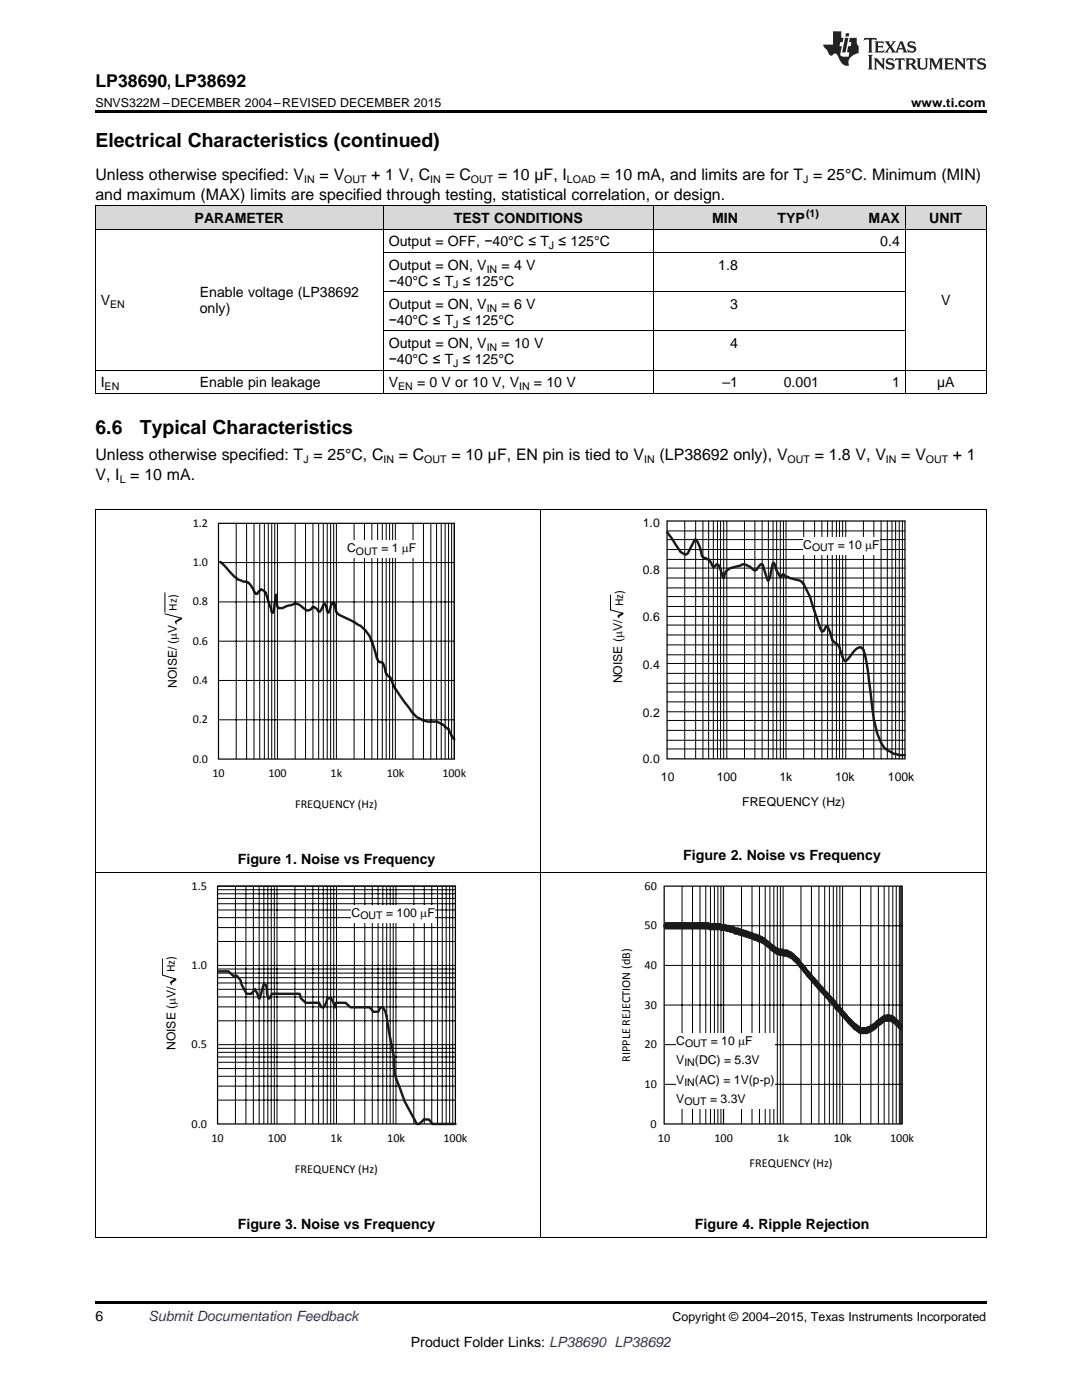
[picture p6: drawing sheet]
<svg xmlns="http://www.w3.org/2000/svg" width="216mm" height="279mm" viewBox="0 0 216 279" stroke-linecap="round" stroke-linejoin="round" font-family="sans-serif">
<defs><g id="words">
<g font-size="3.9">
<text x="19" y="29.3">Electrical Characteristics (continued)</text>
<text x="19" y="86.7">6.6</text>
<text x="27.9" y="86.7">Typical Characteristics</text>
</g>
<text font-size="3.5" x="19" y="17.3">LP38690, LP38692</text>
<g font-size="3.2">
<text x="19" y="36">Unless otherwise specified: V</text>
<text x="63.8" y="36">= V</text>
<text x="74.1" y="36">+ 1 V, C</text>
<text x="88.9" y="36">= C</text>
<text x="99.4" y="36">= 10 µF, I</text>
<text x="119.8" y="36">= 10 mA, and limits are for T = 25°C. Minimum (MIN)</text>
<text x="19" y="39.9">and maximum (MAX) limits are specified through testing, statistical correlation, or design.</text>
<text x="19" y="91.8">Unless otherwise specified: T = 25°C, C</text>
<text x="19" y="95.7">V, I = 10 mA.</text>
<text x="79.6" y="91.8">= C</text>
<text x="90.1" y="91.8">= 10 µF, EN pin is tied to V</text>
<text x="131.6" y="91.8">(LP38692 only), V</text>
<text x="162.6" y="91.8">= 1.8 V, V</text>
<text x="179.8" y="91.8">= V</text>
<text x="190.1" y="91.8">+ 1</text>
</g>
<g font-size="2.8">
<text x="38.8" y="44.5">PARAMETER</text>
<text x="90.6" y="44.5">TEST CONDITIONS</text>
<text x="142.1" y="44.5">MIN</text>
<text x="155.1" y="44.5">TYP</text>
<text x="173.3" y="44.5">MAX</text>
<text x="185.4" y="44.5">UNIT</text>
<text x="77.6" y="49.2">Output = OFF, −40°C ≤ T ≤ 125°C</text>
<text x="77.6" y="53.8">Output = ON, V</text>
<text x="100.1" y="53.8">= 4 V</text>
<text x="143.3" y="53.8">1.8</text>
<text x="175.6" y="49.2">0.4</text>
<text x="39.9" y="59.3">Enable voltage (LP38692</text>
<text x="77.6" y="57">−40°C ≤ T ≤ 125°C</text>
<text x="20.1" y="60.9">V</text>
<text x="39.9" y="62.5">only)</text>
<text x="77.6" y="61.7">Output = ON, V</text>
<text x="77.6" y="64.8">−40°C ≤ T ≤ 125°C</text>
<text x="100.1" y="61.7">= 6 V</text>
<text x="145.7" y="61.7">3</text>
<text x="187.8" y="60.9">V</text>
<text x="77.6" y="69.5">Output = ON, V</text>
<text x="100.1" y="69.5">= 10 V</text>
<text x="145.7" y="69.5">4</text>
<text x="20.1" y="77.3">I</text>
<text x="39.9" y="77.3">Enable pin leakage</text>
<text x="77.6" y="72.7">−40°C ≤ T ≤ 125°C</text>
<text x="77.6" y="77.3">V</text>
<text x="83.2" y="77.3">= 0 V or 10 V, V</text>
<text x="106.5" y="77.3">= 10 V</text>
<text x="144.1" y="77.3">–1</text>
<text x="156.4" y="77.3">0.001</text>
<text x="178" y="77.3">1</text>
<text x="187" y="77.3">µA</text>
<text x="47.4" y="172.3">Figure 1. Noise vs Frequency</text>
<text x="136.3" y="171.6">Figure 2. Noise vs Frequency</text>
<text x="47.4" y="245.3">Figure 3. Noise vs Frequency</text>
<text x="138.7" y="245.3">Figure 4. Ripple Rejection</text>
<text x="19" y="263.6">6</text>
<text x="82" y="268.9">Product Folder Links: LP38690 LP38692</text>
</g>
<text font-size="2.8" fill="#0000c8" x="29.6" y="263.6">Submit Documentation Feedback</text>
<g font-size="2.5">
<text x="19" y="21.4">SNVS322M –DECEMBER 2004–REVISED DECEMBER 2015</text>
<text x="181.8" y="21.4">www.ti.com</text>
<text x="134.2" y="263.6">Copyright © 2004–2015, Texas Instruments Incorporated</text>
</g>
<g font-size="2.4">
<text x="38.4" y="105.2">1.2</text>
<text x="128.3" y="105.2">1.0</text>
<text x="38.4" y="113">1.0</text>
<text x="69.3" y="110.2">C</text>
<text x="76.1" y="110.2">= 1</text>
<text x="80.2" y="110.2">PF</text>
<text x="160.3" y="109.6">C</text>
<text x="167.2" y="109.6">= 10</text>
<text x="172.6" y="109.6">PF</text>
<text x="128.3" y="114.6">0.8</text>
<text x="35.3" y="121.9" transform="rotate(-90 35.3 121.9)">Hz)</text>
<text x="38.4" y="120.8">0.8</text>
<text x="124.3" y="121" transform="rotate(-90 124.3 121)">Hz)</text>
<text x="128.3" y="123.9">0.6</text>
<text x="38.4" y="128.7">0.6</text>
<text x="35.3" y="137.3" transform="rotate(-90 35.3 137.3)">NOISE/ (PV</text>
<text x="38.4" y="136.5">0.4</text>
<text x="124.2" y="136.4" transform="rotate(-90 124.2 136.4)">NOISE (PV/</text>
<text x="128.3" y="133.4">0.4</text>
<text x="128.3" y="143.1">0.2</text>
<text x="38.4" y="144.4">0.2</text>
<text x="38.4" y="152.2">0.0</text>
<text x="42.4" y="155.1">10</text>
<text x="53.5" y="155.1">100</text>
<text x="66" y="155.1">1k</text>
<text x="77.2" y="155.1">10k</text>
<text x="88.3" y="155.1">100k</text>
<text x="128.3" y="152.2">0.0</text>
<text x="131.9" y="155.8">10</text>
<text x="143" y="155.8">100</text>
<text x="155.5" y="155.8">1k</text>
<text x="166.6" y="155.8">10k</text>
<text x="177.2" y="155.8">100k</text>
<text x="58.9" y="161.3">FREQUENCY (Hz)</text>
<text x="148.1" y="160.8">FREQUENCY (Hz)</text>
<text x="38.2" y="177.6">1.5</text>
<text x="128.6" y="177.6">60</text>
<text x="70.1" y="183">C</text>
<text x="77" y="183">= 100</text>
<text x="83.9" y="183">P</text>
<text x="85.3" y="183">F</text>
<text x="128.6" y="185.5">50</text>
<text x="34.9" y="194" transform="rotate(-90 34.9 194)">Hz)</text>
<text x="38.2" y="193.3">1.0</text>
<text x="128.6" y="193.3">40</text>
<text x="128.6" y="201.3">30</text>
<text x="35" y="209.6" transform="rotate(-90 35 209.6)">NOISE (PV/</text>
<text x="38.2" y="209.1">0.5</text>
<text x="128.6" y="209.2">20</text>
<text x="134.9" y="208.5">C</text>
<text x="141.8" y="208.5">= 10 PF</text>
<text x="125.7" y="211.9" transform="rotate(-90 125.7 211.9)">RIPPLE REJECTION (dB)</text>
<text x="134.9" y="212.4">V</text>
<text x="138.7" y="212.4">(DC) = 5.3V</text>
<text x="128.6" y="217.1">10</text>
<text x="134.9" y="216.3">V</text>
<text x="134.9" y="220.2">V</text>
<text x="138.7" y="216.3">(AC) = 1V(p-p)</text>
<text x="141.7" y="220.2">= 3.3V</text>
<text x="38.2" y="225">0.0</text>
<text x="42.2" y="228">10</text>
<text x="53.4" y="228">100</text>
<text x="66" y="228">1k</text>
<text x="77.3" y="228">10k</text>
<text x="88.5" y="228">100k</text>
<text x="129.8" y="225">0</text>
<text x="131.3" y="228">10</text>
<text x="142.6" y="228">100</text>
<text x="155.1" y="228">1k</text>
<text x="166.4" y="228">10k</text>
<text x="177.6" y="228">100k</text>
<text x="149.6" y="233">FREQUENCY (Hz)</text>
<text x="58.9" y="234.2">FREQUENCY (Hz)</text>
</g>
<g font-size="2.1">
<text x="60.7" y="36.6">IN</text>
<text x="68.7" y="36.6">OUT</text>
<text x="85.8" y="36.6">IN</text>
<text x="94" y="36.6">OUT</text>
<text x="113.1" y="36.6">LOAD</text>
<text x="160.3" y="36.6">J</text>
<text x="160.8" y="43.4">(1)</text>
<text x="109.5" y="49.7">J</text>
<text x="90.5" y="57.6">J</text>
<text x="97.1" y="54.4">IN</text>
<text x="22" y="61.5">EN</text>
<text x="90.5" y="65.4">J</text>
<text x="97.1" y="62.2">IN</text>
<text x="97.1" y="70.1">IN</text>
<text x="20.9" y="77.9">EN</text>
<text x="79.4" y="77.9">EN</text>
<text x="90.5" y="73.2">J</text>
<text x="103.6" y="77.9">IN</text>
<text x="60.5" y="92.5">J</text>
<text x="76.5" y="92.5">IN</text>
<text x="84.7" y="92.5">OUT</text>
<text x="128.6" y="92.5">IN</text>
<text x="157.2" y="92.5">OUT</text>
<text x="176.8" y="92.5">IN</text>
<text x="184.7" y="92.5">OUT</text>
<text x="23.9" y="96.3">L</text>
<text x="71" y="110.7">OUT</text>
<text x="162" y="110">OUT</text>
<text x="71.9" y="183.5">OUT</text>
<text x="136.7" y="208.9">OUT</text>
<text x="136.6" y="212.8">IN</text>
<text x="136.6" y="216.7">IN</text>
<text x="136.6" y="220.6">OUT</text>
</g>
</g></defs>
<g fill="#d8d8d8">
<path d="M19 41.1h19.8v4.7h-19.8z"/>
<path d="M38.8 41.1h37.7v4.7h-37.7z"/>
<path d="M76.5 41.1h35.9v4.7h-35.9z"/>
<path d="M112.4 41.1h18v4.7h-18z"/>
<path d="M130.4 41.1h17.9v4.7h-17.9z"/>
<path d="M148.3 41.1h16.2v4.7h-16.2z"/>
<path d="M164.5 41.1h16.2v4.7h-16.2z"/>
<path d="M180.7 41.1h16.1v4.7h-16.1z"/>
</g>
<path d="M19 259.7h177.8v.5h-177.8z" fill="#000"/>
<g fill="none" stroke="#000" stroke-width=".2">
<path d="M19.1 174.1v72.9M43.4 176.8h47.5v47.5M43.4 177.6h47.5M43.4 178.4h47.5M43.4 179.3h47.5M47 176.8v47.5M49.1 176.8v47.5M50.6 176.8v47.5M51.7 176.8v47.5M52.6 176.8v47.5M53.4 176.8v47.5M54.1 176.8v47.5"/>
<path d="M54.7 176.8v47.5M55.3 176.8v47.5M58.8 176.8v47.5M60.9 176.8v47.5M62.4 176.8v47.5M63.6 176.8v47.5M64.5 176.8v47.5M65.3 176.8v47.5M66 176.8v47.5M66.6 176.8v47.5M67.1 176.8v47.5M70.7 176.8v47.5"/>
<path d="M72.8 176.8v47.5M74.3 176.8v47.5M75.4 176.8v47.5M76.4 176.8v47.5M77.2 176.8v47.5M77.9 176.8v47.5M78.5 176.8v47.5M79 176.8v47.5M82.6 176.8v47.5M84.7 176.8v47.5M86.2 176.8v47.5M87.3 176.8v47.5"/>
<path d="M88.2 176.8v47.5M89 176.8v47.5M89.7 176.8v47.5M90.3 176.8v47.5M107.9 174.1v72.9M196.8 174.1v72.9M32.4 194.6l2.6 .8M34.1 196.1l.1 .4M43.4 180.4h47.5M43.4 181.6h47.5M43.4 183.1h47.5M43.4 185.1h47.5"/>
<path d="M43.4 187.9h47.5M43.4 192.7h47.5M43.4 193.4h47.5M43.4 194.2h47.5M43.4 195.1h47.5M43.4 196.2h47.5M43.4 197.4h47.5M43.4 199h47.5M43.4 200.9h47.5M43.4 203.7h47.5M43.4 208.5h47.5M43.4 209.2h47.5"/>
<path d="M43.4 210h47.5M43.4 210.9h47.5M43.4 212h47.5M43.4 213.3h47.5M43.4 214.8h47.5M43.4 216.8h47.5M43.4 219.6h47.5M19 247h177.8"/>
</g>
<path d="M43.4 176.8h47.5v47.5h-47.5z" fill="none" stroke="#000" stroke-width=".24"/>
<path d="M43.7 193.9h1.9l.9 .9h.8l.7 .9 .2 .8 1 1.8h1l.7-.9 .5 .9 .2 .9h.2l.8-2.7h.5l.4 2.7h.3l.5-.9h5.5l.2 .9 1 .9h2.7l.4 .9h.5l.5-.9 .2-.9h.8l.4 .9 .3 .9 .2-.9h2l.9 .9h3.9l.7 .9h1l.4-.9h.5l.5 .9 .2 .9 1.5 8.1a11.7 11.7 0 0 0 1.2 6.2l1 2.7 2.4 4.5h.5l.9-.9h1l.7 .9h4.6" fill="none" stroke="#1a1a1a" stroke-width=".49"/>
<path d="M35 195.5l-.9 .6" fill="none" stroke="#000" stroke-width=".4"/>
<path d="M70.1 180.8h16.7v3.4h-16.7z" fill-rule="evenodd" fill="#fff"/>
<path d="M132.5 176.8h47.5v47.5h-47.5z" fill="none" stroke="#000" stroke-width=".24"/>
<g fill="none" stroke="#000" stroke-width=".2">
<path d="M136.1 176.8v47.5M138.2 176.8v47.5M139.7 176.8v47.5M140.8 176.8v47.5M141.8 176.8v47.5M142.6 176.8v47.5M143.2 176.8v47.5M143.9 176.8v47.5M144.3 176.8v47.5M144.4 176.8v47.5M148 176.8v47.5M150.1 176.8v47.5"/>
<path d="M151.5 176.8v47.5M152.7 176.8v47.5M153.6 176.8v47.5M154.4 176.8v47.5M155.1 176.8v47.5M155.7 176.8v47.5M156.3 176.8v47.5M159.8 176.8v47.5M161.9 176.8v47.5M163.4 176.8v47.5M164.6 176.8v47.5M165.5 176.8v47.5"/>
<path d="M166.3 176.8v47.5M167 176.8v47.5M167.6 176.8v47.5M168.1 176.8v47.5M171.7 176.8v47.5M173.8 176.8v47.5M175.3 176.8v47.5M176.4 176.8v47.5M177.4 176.8v47.5M178.1 176.8v47.5M178.8 176.8v47.5M179.5 176.8v47.5"/>
<path d="M179.7 176.8v47.5M180 176.8v47.5M132.5 184.8h47.5M132.5 192.7h47.5M132.5 200.6h47.5M132.5 208.5h47.5M132.5 216.4h47.5"/>
</g>
<path d="M132.5 184.8h9v.1h2.3l.1 .2h1l.1 .2 1.4 .2v.1l.2 .2h.8v.2h.5v.2h.6v.1l1.1 .2v.2h.4l.1 .2 1.2 .3 .1 .2h.4l.1 .2 .6 .1 .7 .7h.2v.2l.8 .7h.3a.85 .85 0 0 0 .9 .6l.1 .1 1.6 .2 .5 .4h.3v.1l.4 .2 .2 .4 .8 .5 1.9 2.6h.2l1.9 2.5h.2l.2 .3 .6 .6 .4 .7 .6 .3 .2 .5h.2l.4 .6h.1l.5 .5 .1 .5h.2l.8 .9 .1 .4 .5 .3 2 2.3 .5 .2v.1h.2l.5 .6h1.4v-.2h.5l.2-.2v-.2h.4v-.1l.5-.2 .4-.5h.1v-.2l.6-.2 .1-.3h.3l.3-.4h.7l.1-.2 .1 .2h.6l.1 .2h.2l.5 .5h.1l.2 .4h.2l.5 .7" fill="none" stroke="#1a1a1a" stroke-width=".41"/>
<path d="M132.8 184.2l.3 .6-.3 .5-.3-.5z" fill-rule="evenodd" fill="#000080"/>
<path d="M132.8 184.2l.3 .6-.3 .5-.3-.5z" fill="none" stroke="#1a1a1a" stroke-width=".41"/>
<path d="M132.9 184.2l.2 .6-.2 .5-.3-.5z" fill-rule="evenodd" fill="#000080"/>
<path d="M132.9 184.2l.2 .6-.2 .5-.3-.5z" fill="none" stroke="#1a1a1a" stroke-width=".41"/>
<path d="M133.1 184.2l.2 .6-.2 .5-.3-.5z" fill-rule="evenodd" fill="#000080"/>
<path d="M133.1 184.2l.2 .6-.2 .5-.3-.5z" fill="none" stroke="#1a1a1a" stroke-width=".41"/>
<path d="M133.1 184.2l.3 .6-.3 .5-.2-.5z" fill-rule="evenodd" fill="#000080"/>
<path d="M133.1 184.2l.3 .6-.3 .5-.2-.5z" fill="none" stroke="#1a1a1a" stroke-width=".41"/>
<path d="M133.2 184.2l.3 .6-.3 .5-.2-.5z" fill-rule="evenodd" fill="#000080"/>
<path d="M133.2 184.2l.3 .6-.3 .5-.2-.5z" fill="none" stroke="#1a1a1a" stroke-width=".41"/>
<path d="M133.4 184.2l.3 .6-.3 .5-.3-.5z" fill-rule="evenodd" fill="#000080"/>
<path d="M133.4 184.2l.3 .6-.3 .5-.3-.5z" fill="none" stroke="#1a1a1a" stroke-width=".41"/>
<path d="M133.5 184.2l.3 .6-.3 .5-.3-.5z" fill-rule="evenodd" fill="#000080"/>
<path d="M133.5 184.2l.3 .6-.3 .5-.3-.5z" fill="none" stroke="#1a1a1a" stroke-width=".41"/>
<path d="M133.6 184.2l.3 .6-.3 .5-.3-.5z" fill-rule="evenodd" fill="#000080"/>
<path d="M133.6 184.2l.3 .6-.3 .5-.3-.5z" fill="none" stroke="#1a1a1a" stroke-width=".41"/>
<path d="M133.7 184.2l.2 .6-.2 .5-.3-.5z" fill-rule="evenodd" fill="#000080"/>
<path d="M133.7 184.2l.2 .6-.2 .5-.3-.5z" fill="none" stroke="#1a1a1a" stroke-width=".41"/>
<path d="M133.9 184.2l.2 .6-.2 .5-.3-.5z" fill-rule="evenodd" fill="#000080"/>
<path d="M133.9 184.2l.2 .6-.2 .5-.3-.5z" fill="none" stroke="#1a1a1a" stroke-width=".41"/>
<path d="M133.9 184.2l.3 .6-.3 .5-.2-.5z" fill-rule="evenodd" fill="#000080"/>
<path d="M133.9 184.2l.3 .6-.3 .5-.2-.5z" fill="none" stroke="#1a1a1a" stroke-width=".41"/>
<path d="M134.1 184.2l.3 .6-.3 .5-.2-.5z" fill-rule="evenodd" fill="#000080"/>
<path d="M134.1 184.2l.3 .6-.3 .5-.2-.5z" fill="none" stroke="#1a1a1a" stroke-width=".41"/>
<path d="M134.2 184.2l.3 .6-.3 .5-.3-.5z" fill-rule="evenodd" fill="#000080"/>
<path d="M134.2 184.2l.3 .6-.3 .5-.3-.5z" fill="none" stroke="#1a1a1a" stroke-width=".41"/>
<path d="M134.3 184.2l.3 .6-.3 .5-.3-.5z" fill-rule="evenodd" fill="#000080"/>
<path d="M134.3 184.2l.3 .6-.3 .5-.3-.5z" fill="none" stroke="#1a1a1a" stroke-width=".41"/>
<path d="M134.5 184.2l.2 .6-.2 .5-.3-.5z" fill-rule="evenodd" fill="#000080"/>
<path d="M134.5 184.2l.2 .6-.2 .5-.3-.5z" fill="none" stroke="#1a1a1a" stroke-width=".41"/>
<path d="M134.6 184.2l.2 .6-.2 .5-.3-.5z" fill-rule="evenodd" fill="#000080"/>
<path d="M134.6 184.2l.2 .6-.2 .5-.3-.5z" fill="none" stroke="#1a1a1a" stroke-width=".41"/>
<path d="M134.6 184.2l.3 .6-.3 .5-.2-.5z" fill-rule="evenodd" fill="#000080"/>
<path d="M134.6 184.2l.3 .6-.3 .5-.2-.5z" fill="none" stroke="#1a1a1a" stroke-width=".41"/>
<path d="M134.8 184.2l.3 .6-.3 .5-.2-.5z" fill-rule="evenodd" fill="#000080"/>
<path d="M134.8 184.2l.3 .6-.3 .5-.2-.5z" fill="none" stroke="#1a1a1a" stroke-width=".41"/>
<path d="M134.9 184.2l.3 .6-.3 .5-.3-.5z" fill-rule="evenodd" fill="#000080"/>
<path d="M134.9 184.2l.3 .6-.3 .5-.3-.5z" fill="none" stroke="#1a1a1a" stroke-width=".41"/>
<path d="M135 184.2l.3 .6-.3 .5-.3-.5z" fill-rule="evenodd" fill="#000080"/>
<path d="M135 184.2l.3 .6-.3 .5-.3-.5z" fill="none" stroke="#1a1a1a" stroke-width=".41"/>
<path d="M135.2 184.2l.2 .6-.2 .5-.3-.5z" fill-rule="evenodd" fill="#000080"/>
<path d="M135.2 184.2l.2 .6-.2 .5-.3-.5z" fill="none" stroke="#1a1a1a" stroke-width=".41"/>
<path d="M135.3 184.2l.2 .6-.2 .5-.3-.5z" fill-rule="evenodd" fill="#000080"/>
<path d="M135.3 184.2l.2 .6-.2 .5-.3-.5z" fill="none" stroke="#1a1a1a" stroke-width=".41"/>
<path d="M135.3 184.2l.3 .6-.3 .5-.2-.5z" fill-rule="evenodd" fill="#000080"/>
<path d="M135.3 184.2l.3 .6-.3 .5-.2-.5z" fill="none" stroke="#1a1a1a" stroke-width=".41"/>
<path d="M135.5 184.2l.3 .6-.3 .5-.2-.5z" fill-rule="evenodd" fill="#000080"/>
<path d="M135.5 184.2l.3 .6-.3 .5-.2-.5z" fill="none" stroke="#1a1a1a" stroke-width=".41"/>
<path d="M135.6 184.2l.3 .6-.3 .5-.3-.5z" fill-rule="evenodd" fill="#000080"/>
<path d="M135.6 184.2l.3 .6-.3 .5-.3-.5z" fill="none" stroke="#1a1a1a" stroke-width=".41"/>
<path d="M135.7 184.2l.3 .6-.3 .5-.3-.5z" fill-rule="evenodd" fill="#000080"/>
<path d="M135.7 184.2l.3 .6-.3 .5-.3-.5z" fill="none" stroke="#1a1a1a" stroke-width=".41"/>
<path d="M135.9 184.2l.2 .6-.2 .5-.3-.5z" fill-rule="evenodd" fill="#000080"/>
<path d="M135.9 184.2l.2 .6-.2 .5-.3-.5z" fill="none" stroke="#1a1a1a" stroke-width=".41"/>
<path d="M136 184.2l.2 .6-.2 .5-.3-.5z" fill-rule="evenodd" fill="#000080"/>
<path d="M136 184.2l.2 .6-.2 .5-.3-.5z" fill="none" stroke="#1a1a1a" stroke-width=".41"/>
<path d="M136.1 184.2l.2 .6-.2 .5-.3-.5z" fill-rule="evenodd" fill="#000080"/>
<path d="M136.1 184.2l.2 .6-.2 .5-.3-.5z" fill="none" stroke="#1a1a1a" stroke-width=".41"/>
<path d="M136.2 184.2l.3 .6-.3 .5-.2-.5z" fill-rule="evenodd" fill="#000080"/>
<path d="M136.2 184.2l.3 .6-.3 .5-.2-.5z" fill="none" stroke="#1a1a1a" stroke-width=".41"/>
<path d="M136.3 184.2l.3 .6-.3 .5-.2-.5z" fill-rule="evenodd" fill="#000080"/>
<path d="M136.3 184.2l.3 .6-.3 .5-.2-.5z" fill="none" stroke="#1a1a1a" stroke-width=".41"/>
<path d="M136.4 184.2l.3 .6-.3 .5-.3-.5z" fill-rule="evenodd" fill="#000080"/>
<path d="M136.4 184.2l.3 .6-.3 .5-.3-.5z" fill="none" stroke="#1a1a1a" stroke-width=".41"/>
<path d="M136.6 184.2l.2 .6-.2 .5-.3-.5z" fill-rule="evenodd" fill="#000080"/>
<path d="M136.6 184.2l.2 .6-.2 .5-.3-.5z" fill="none" stroke="#1a1a1a" stroke-width=".41"/>
<path d="M136.7 184.2l.2 .6-.2 .5-.3-.5z" fill-rule="evenodd" fill="#000080"/>
<path d="M136.7 184.2l.2 .6-.2 .5-.3-.5z" fill="none" stroke="#1a1a1a" stroke-width=".41"/>
<path d="M136.8 184.2l.3 .6-.3 .5-.2-.5z" fill-rule="evenodd" fill="#000080"/>
<path d="M136.8 184.2l.3 .6-.3 .5-.2-.5z" fill="none" stroke="#1a1a1a" stroke-width=".41"/>
<path d="M136.9 184.2l.3 .6-.3 .5-.2-.5z" fill-rule="evenodd" fill="#000080"/>
<path d="M136.9 184.2l.3 .6-.3 .5-.2-.5z" fill="none" stroke="#1a1a1a" stroke-width=".41"/>
<path d="M137 184.2l.3 .6-.3 .5-.2-.5z" fill-rule="evenodd" fill="#000080"/>
<path d="M137 184.2l.3 .6-.3 .5-.2-.5z" fill="none" stroke="#1a1a1a" stroke-width=".41"/>
<path d="M137.1 184.2l.3 .6-.3 .5-.3-.5z" fill-rule="evenodd" fill="#000080"/>
<path d="M137.1 184.2l.3 .6-.3 .5-.3-.5z" fill="none" stroke="#1a1a1a" stroke-width=".41"/>
<path d="M137.3 184.2l.3 .6-.3 .5-.3-.5z" fill-rule="evenodd" fill="#000080"/>
<path d="M137.3 184.2l.3 .6-.3 .5-.3-.5z" fill="none" stroke="#1a1a1a" stroke-width=".41"/>
<path d="M137.4 184.2l.2 .6-.2 .5-.3-.5z" fill-rule="evenodd" fill="#000080"/>
<path d="M137.4 184.2l.2 .6-.2 .5-.3-.5z" fill="none" stroke="#1a1a1a" stroke-width=".41"/>
<path d="M137.5 184.2l.2 .6-.2 .5-.3-.5z" fill-rule="evenodd" fill="#000080"/>
<path d="M137.5 184.2l.2 .6-.2 .5-.3-.5z" fill="none" stroke="#1a1a1a" stroke-width=".41"/>
<path d="M137.6 184.2l.3 .6-.3 .5-.2-.5z" fill-rule="evenodd" fill="#000080"/>
<path d="M137.6 184.2l.3 .6-.3 .5-.2-.5z" fill="none" stroke="#1a1a1a" stroke-width=".41"/>
<path d="M137.7 184.2l.3 .6-.3 .5-.2-.5z" fill-rule="evenodd" fill="#000080"/>
<path d="M137.7 184.2l.3 .6-.3 .5-.2-.5z" fill="none" stroke="#1a1a1a" stroke-width=".41"/>
<path d="M137.9 184.2l.3 .6-.3 .5-.3-.5z" fill-rule="evenodd" fill="#000080"/>
<path d="M137.9 184.2l.3 .6-.3 .5-.3-.5z" fill="none" stroke="#1a1a1a" stroke-width=".41"/>
<path d="M138 184.2l.3 .6-.3 .5-.3-.5z" fill-rule="evenodd" fill="#000080"/>
<path d="M138 184.2l.3 .6-.3 .5-.3-.5z" fill="none" stroke="#1a1a1a" stroke-width=".41"/>
<path d="M138.1 184.2l.2 .6-.2 .5-.3-.5z" fill-rule="evenodd" fill="#000080"/>
<path d="M138.1 184.2l.2 .6-.2 .5-.3-.5z" fill="none" stroke="#1a1a1a" stroke-width=".41"/>
<path d="M138.2 184.2l.2 .6-.2 .5-.3-.5z" fill-rule="evenodd" fill="#000080"/>
<path d="M138.2 184.2l.2 .6-.2 .5-.3-.5z" fill="none" stroke="#1a1a1a" stroke-width=".41"/>
<path d="M138.3 184.2l.3 .6-.3 .5-.2-.5z" fill-rule="evenodd" fill="#000080"/>
<path d="M138.3 184.2l.3 .6-.3 .5-.2-.5z" fill="none" stroke="#1a1a1a" stroke-width=".41"/>
<path d="M138.4 184.2l.3 .6-.3 .5-.2-.5z" fill-rule="evenodd" fill="#000080"/>
<path d="M138.4 184.2l.3 .6-.3 .5-.2-.5z" fill="none" stroke="#1a1a1a" stroke-width=".41"/>
<path d="M138.5 184.2l.3 .6-.3 .5-.2-.5z" fill-rule="evenodd" fill="#000080"/>
<path d="M138.5 184.2l.3 .6-.3 .5-.2-.5z" fill="none" stroke="#1a1a1a" stroke-width=".41"/>
<path d="M138.7 184.2l.3 .6-.3 .5-.3-.5z" fill-rule="evenodd" fill="#000080"/>
<path d="M138.7 184.2l.3 .6-.3 .5-.3-.5z" fill="none" stroke="#1a1a1a" stroke-width=".41"/>
<path d="M138.8 184.2l.3 .6-.3 .5-.3-.5z" fill-rule="evenodd" fill="#000080"/>
<path d="M138.8 184.2l.3 .6-.3 .5-.3-.5z" fill="none" stroke="#1a1a1a" stroke-width=".41"/>
<path d="M139 184.2l.2 .6-.2 .5-.3-.5z" fill-rule="evenodd" fill="#000080"/>
<path d="M139 184.2l.2 .6-.2 .5-.3-.5z" fill="none" stroke="#1a1a1a" stroke-width=".41"/>
<path d="M139.1 184.2l.2 .6-.2 .5-.3-.5z" fill-rule="evenodd" fill="#000080"/>
<path d="M139.1 184.2l.2 .6-.2 .5-.3-.5z" fill="none" stroke="#1a1a1a" stroke-width=".41"/>
<path d="M139.1 184.2l.3 .6-.3 .5-.2-.5z" fill-rule="evenodd" fill="#000080"/>
<path d="M139.1 184.2l.3 .6-.3 .5-.2-.5z" fill="none" stroke="#1a1a1a" stroke-width=".41"/>
<path d="M139.3 184.2l.3 .6-.3 .5-.2-.5z" fill-rule="evenodd" fill="#000080"/>
<path d="M139.3 184.2l.3 .6-.3 .5-.2-.5z" fill="none" stroke="#1a1a1a" stroke-width=".41"/>
<path d="M139.4 184.2l.3 .6-.3 .5-.3-.5z" fill-rule="evenodd" fill="#000080"/>
<path d="M139.4 184.2l.3 .6-.3 .5-.3-.5z" fill="none" stroke="#1a1a1a" stroke-width=".41"/>
<path d="M139.5 184.2l.3 .6-.3 .5-.3-.5z" fill-rule="evenodd" fill="#000080"/>
<path d="M139.5 184.2l.3 .6-.3 .5-.3-.5z" fill="none" stroke="#1a1a1a" stroke-width=".41"/>
<path d="M139.6 184.2l.2 .6-.2 .5-.3-.5z" fill-rule="evenodd" fill="#000080"/>
<path d="M139.6 184.2l.2 .6-.2 .5-.3-.5z" fill="none" stroke="#1a1a1a" stroke-width=".41"/>
<path d="M139.8 184.2l.2 .6-.2 .5-.3-.5z" fill-rule="evenodd" fill="#000080"/>
<path d="M139.8 184.2l.2 .6-.2 .5-.3-.5z" fill="none" stroke="#1a1a1a" stroke-width=".41"/>
<path d="M139.8 184.2l.3 .6-.3 .5-.2-.5z" fill-rule="evenodd" fill="#000080"/>
<path d="M139.8 184.2l.3 .6-.3 .5-.2-.5z" fill="none" stroke="#1a1a1a" stroke-width=".41"/>
<path d="M140 184.2l.3 .6-.3 .5-.2-.5z" fill-rule="evenodd" fill="#000080"/>
<path d="M140 184.2l.3 .6-.3 .5-.2-.5z" fill="none" stroke="#1a1a1a" stroke-width=".41"/>
<path d="M140.1 184.2l.3 .6-.3 .5-.3-.5z" fill-rule="evenodd" fill="#000080"/>
<path d="M140.1 184.2l.3 .6-.3 .5-.3-.5z" fill="none" stroke="#1a1a1a" stroke-width=".41"/>
<path d="M140.2 184.2l.3 .6-.3 .5-.3-.5z" fill-rule="evenodd" fill="#000080"/>
<path d="M140.2 184.2l.3 .6-.3 .5-.3-.5z" fill="none" stroke="#1a1a1a" stroke-width=".41"/>
<path d="M140.4 184.2l.2 .6-.2 .5-.3-.5z" fill-rule="evenodd" fill="#000080"/>
<path d="M140.4 184.2l.2 .6-.2 .5-.3-.5z" fill="none" stroke="#1a1a1a" stroke-width=".41"/>
<path d="M140.5 184.2l.2 .6-.2 .5-.3-.5z" fill-rule="evenodd" fill="#000080"/>
<path d="M140.5 184.2l.2 .6-.2 .5-.3-.5z" fill="none" stroke="#1a1a1a" stroke-width=".41"/>
<path d="M140.6 184.2l.2 .6-.2 .5-.3-.5z" fill-rule="evenodd" fill="#000080"/>
<path d="M140.6 184.2l.2 .6-.2 .5-.3-.5z" fill="none" stroke="#1a1a1a" stroke-width=".41"/>
<path d="M140.6 184.2l.3 .6-.3 .5-.2-.5z" fill-rule="evenodd" fill="#000080"/>
<path d="M140.6 184.2l.3 .6-.3 .5-.2-.5z" fill="none" stroke="#1a1a1a" stroke-width=".41"/>
<path d="M140.8 184.2l.3 .6-.3 .5-.2-.5z" fill-rule="evenodd" fill="#000080"/>
<path d="M140.8 184.2l.3 .6-.3 .5-.2-.5z" fill="none" stroke="#1a1a1a" stroke-width=".41"/>
<path d="M140.9 184.2l.3 .6-.3 .5-.3-.5z" fill-rule="evenodd" fill="#000080"/>
<path d="M140.9 184.2l.3 .6-.3 .5-.3-.5z" fill="none" stroke="#1a1a1a" stroke-width=".41"/>
<path d="M141.1 184.2l.2 .6-.2 .5-.3-.5z" fill-rule="evenodd" fill="#000080"/>
<path d="M141.1 184.2l.2 .6-.2 .5-.3-.5z" fill="none" stroke="#1a1a1a" stroke-width=".41"/>
<path d="M141.2 184.2l.2 .6-.2 .5-.3-.5z" fill-rule="evenodd" fill="#000080"/>
<path d="M141.2 184.2l.2 .6-.2 .5-.3-.5z" fill="none" stroke="#1a1a1a" stroke-width=".41"/>
<path d="M141.3 184.2l.2 .6-.2 .5-.3-.5z" fill-rule="evenodd" fill="#000080"/>
<path d="M141.3 184.2l.2 .6-.2 .5-.3-.5z" fill="none" stroke="#1a1a1a" stroke-width=".41"/>
<path d="M141.4 184.2l.3 .6-.3 .5-.2-.5z" fill-rule="evenodd" fill="#000080"/>
<path d="M141.4 184.2l.3 .6-.3 .5-.2-.5z" fill="none" stroke="#1a1a1a" stroke-width=".41"/>
<path d="M141.5 184.4l.3 .5-.3 .6-.2-.6z" fill-rule="evenodd" fill="#000080"/>
<path d="M141.5 184.4l.3 .5-.3 .6-.2-.6z" fill="none" stroke="#1a1a1a" stroke-width=".41"/>
<path d="M141.6 184.4l.3 .5-.3 .6-.3-.6z" fill-rule="evenodd" fill="#000080"/>
<path d="M141.6 184.4l.3 .5-.3 .6-.3-.6z" fill="none" stroke="#1a1a1a" stroke-width=".41"/>
<path d="M141.8 184.4l.3 .5-.3 .6-.3-.6z" fill-rule="evenodd" fill="#000080"/>
<path d="M141.8 184.4l.3 .5-.3 .6-.3-.6z" fill="none" stroke="#1a1a1a" stroke-width=".41"/>
<path d="M141.9 184.4l.2 .5-.2 .6-.3-.6z" fill-rule="evenodd" fill="#000080"/>
<path d="M141.9 184.4l.2 .5-.2 .6-.3-.6z" fill="none" stroke="#1a1a1a" stroke-width=".41"/>
<path d="M142 184.4l.2 .5-.2 .6-.3-.6z" fill-rule="evenodd" fill="#000080"/>
<path d="M142 184.4l.2 .5-.2 .6-.3-.6z" fill="none" stroke="#1a1a1a" stroke-width=".41"/>
<path d="M142.1 184.4l.2 .5-.2 .6-.3-.6z" fill-rule="evenodd" fill="#000080"/>
<path d="M142.1 184.4l.2 .5-.2 .6-.3-.6z" fill="none" stroke="#1a1a1a" stroke-width=".41"/>
<path d="M142.2 184.4l.3 .5-.3 .6-.2-.6z" fill-rule="evenodd" fill="#000080"/>
<path d="M142.2 184.4l.3 .5-.3 .6-.2-.6z" fill="none" stroke="#1a1a1a" stroke-width=".41"/>
<path d="M142.3 184.4l.3 .5-.3 .6-.2-.6z" fill-rule="evenodd" fill="#000080"/>
<path d="M142.3 184.4l.3 .5-.3 .6-.2-.6z" fill="none" stroke="#1a1a1a" stroke-width=".41"/>
<path d="M142.5 184.4l.3 .5-.3 .6-.3-.6z" fill-rule="evenodd" fill="#000080"/>
<path d="M142.5 184.4l.3 .5-.3 .6-.3-.6z" fill="none" stroke="#1a1a1a" stroke-width=".41"/>
<path d="M142.6 184.4l.2 .5-.2 .6-.3-.6z" fill-rule="evenodd" fill="#000080"/>
<path d="M142.6 184.4l.2 .5-.2 .6-.3-.6z" fill="none" stroke="#1a1a1a" stroke-width=".41"/>
<path d="M142.7 184.4l.2 .5-.2 .6-.3-.6z" fill-rule="evenodd" fill="#000080"/>
<path d="M142.7 184.4l.2 .5-.2 .6-.3-.6z" fill="none" stroke="#1a1a1a" stroke-width=".41"/>
<path d="M142.8 184.4l.3 .5-.3 .6-.2-.6z" fill-rule="evenodd" fill="#000080"/>
<path d="M142.8 184.4l.3 .5-.3 .6-.2-.6z" fill="none" stroke="#1a1a1a" stroke-width=".41"/>
<path d="M142.9 184.4l.3 .5-.3 .6-.2-.6z" fill-rule="evenodd" fill="#000080"/>
<path d="M142.9 184.4l.3 .5-.3 .6-.2-.6z" fill="none" stroke="#1a1a1a" stroke-width=".41"/>
<path d="M143 184.4l.3 .5-.3 .6-.2-.6z" fill-rule="evenodd" fill="#000080"/>
<path d="M143 184.4l.3 .5-.3 .6-.2-.6z" fill="none" stroke="#1a1a1a" stroke-width=".41"/>
<path d="M143.1 184.4l.3 .5-.3 .6-.3-.6z" fill-rule="evenodd" fill="#000080"/>
<path d="M143.1 184.4l.3 .5-.3 .6-.3-.6z" fill="none" stroke="#1a1a1a" stroke-width=".41"/>
<path d="M143.3 184.4l.3 .5-.3 .6-.3-.6z" fill-rule="evenodd" fill="#000080"/>
<path d="M143.3 184.4l.3 .5-.3 .6-.3-.6z" fill="none" stroke="#1a1a1a" stroke-width=".41"/>
<path d="M143.4 184.4l.2 .5-.2 .6-.3-.6z" fill-rule="evenodd" fill="#000080"/>
<path d="M143.4 184.4l.2 .5-.2 .6-.3-.6z" fill="none" stroke="#1a1a1a" stroke-width=".41"/>
<path d="M143.6 184.4l.2 .5-.2 .6-.3-.6z" fill-rule="evenodd" fill="#000080"/>
<path d="M143.6 184.4l.2 .5-.2 .6-.3-.6z" fill="none" stroke="#1a1a1a" stroke-width=".41"/>
<path d="M143.6 184.4l.3 .5-.3 .6-.2-.6z" fill-rule="evenodd" fill="#000080"/>
<path d="M143.6 184.4l.3 .5-.3 .6-.2-.6z" fill="none" stroke="#1a1a1a" stroke-width=".41"/>
<path d="M143.7 184.4l.3 .5-.3 .6-.2-.6z" fill-rule="evenodd" fill="#000080"/>
<path d="M143.7 184.4l.3 .5-.3 .6-.2-.6z" fill="none" stroke="#1a1a1a" stroke-width=".41"/>
<path d="M143.9 184.6l.3 .5-.3 .5-.3-.5z" fill-rule="evenodd" fill="#000080"/>
<path d="M143.9 184.6l.3 .5-.3 .5-.3-.5z" fill="none" stroke="#1a1a1a" stroke-width=".41"/>
<path d="M144 184.6l.3 .5-.3 .5-.3-.5z" fill-rule="evenodd" fill="#000080"/>
<path d="M144 184.6l.3 .5-.3 .5-.3-.5z" fill="none" stroke="#1a1a1a" stroke-width=".41"/>
<path d="M144.1 184.6l.2 .5-.2 .5-.3-.5z" fill-rule="evenodd" fill="#000080"/>
<path d="M144.1 184.6l.2 .5-.2 .5-.3-.5z" fill="none" stroke="#1a1a1a" stroke-width=".41"/>
<path d="M144.3 184.6l.2 .5-.2 .5-.3-.5z" fill-rule="evenodd" fill="#000080"/>
<path d="M144.3 184.6l.2 .5-.2 .5-.3-.5z" fill="none" stroke="#1a1a1a" stroke-width=".41"/>
<path d="M144.3 184.6l.3 .5-.3 .5-.2-.5z" fill-rule="evenodd" fill="#000080"/>
<path d="M144.3 184.6l.3 .5-.3 .5-.2-.5z" fill="none" stroke="#1a1a1a" stroke-width=".41"/>
<path d="M144.4 184.6l.3 .5-.3 .5-.2-.5z" fill-rule="evenodd" fill="#000080"/>
<path d="M144.4 184.6l.3 .5-.3 .5-.2-.5z" fill="none" stroke="#1a1a1a" stroke-width=".41"/>
<path d="M144.6 184.6l.3 .5-.3 .5-.3-.5z" fill-rule="evenodd" fill="#000080"/>
<path d="M144.6 184.6l.3 .5-.3 .5-.3-.5z" fill="none" stroke="#1a1a1a" stroke-width=".41"/>
<path d="M144.7 184.6l.3 .5-.3 .5-.3-.5z" fill-rule="evenodd" fill="#000080"/>
<path d="M144.7 184.6l.3 .5-.3 .5-.3-.5z" fill="none" stroke="#1a1a1a" stroke-width=".41"/>
<path d="M144.8 184.6l.3 .5-.3 .5-.3-.5z" fill-rule="evenodd" fill="#000080"/>
<path d="M144.8 184.6l.3 .5-.3 .5-.3-.5z" fill="none" stroke="#1a1a1a" stroke-width=".41"/>
<path d="M145 184.8l.2 .5-.2 .5-.3-.5z" fill-rule="evenodd" fill="#000080"/>
<path d="M145 184.8l.2 .5-.2 .5-.3-.5z" fill="none" stroke="#1a1a1a" stroke-width=".41"/>
<path d="M145.1 184.8l.2 .5-.2 .5-.3-.5z" fill-rule="evenodd" fill="#000080"/>
<path d="M145.1 184.8l.2 .5-.2 .5-.3-.5z" fill="none" stroke="#1a1a1a" stroke-width=".41"/>
<path d="M145.1 184.8l.3 .5-.3 .5-.2-.5z" fill-rule="evenodd" fill="#000080"/>
<path d="M145.1 184.8l.3 .5-.3 .5-.2-.5z" fill="none" stroke="#1a1a1a" stroke-width=".41"/>
<path d="M145.3 184.8l.3 .5-.3 .5-.2-.5z" fill-rule="evenodd" fill="#000080"/>
<path d="M145.3 184.8l.3 .5-.3 .5-.2-.5z" fill="none" stroke="#1a1a1a" stroke-width=".41"/>
<path d="M145.4 184.8l.3 .5-.3 .5-.3-.5z" fill-rule="evenodd" fill="#000080"/>
<path d="M145.4 184.8l.3 .5-.3 .5-.3-.5z" fill="none" stroke="#1a1a1a" stroke-width=".41"/>
<path d="M145.5 184.8l.3 .5-.3 .5-.3-.5z" fill-rule="evenodd" fill="#000080"/>
<path d="M145.5 184.8l.3 .5-.3 .5-.3-.5z" fill="none" stroke="#1a1a1a" stroke-width=".41"/>
<path d="M145.7 184.9l.2 .6-.2 .5-.3-.5z" fill-rule="evenodd" fill="#000080"/>
<path d="M145.7 184.9l.2 .6-.2 .5-.3-.5z" fill="none" stroke="#1a1a1a" stroke-width=".41"/>
<path d="M145.8 184.9l.2 .6-.2 .5-.3-.5z" fill-rule="evenodd" fill="#000080"/>
<path d="M145.8 184.9l.2 .6-.2 .5-.3-.5z" fill="none" stroke="#1a1a1a" stroke-width=".41"/>
<path d="M145.8 184.9l.3 .6-.3 .5-.2-.5z" fill-rule="evenodd" fill="#000080"/>
<path d="M145.8 184.9l.3 .6-.3 .5-.2-.5z" fill="none" stroke="#1a1a1a" stroke-width=".41"/>
<path d="M146 184.9l.3 .6-.3 .5-.2-.5z" fill-rule="evenodd" fill="#000080"/>
<path d="M146 184.9l.3 .6-.3 .5-.2-.5z" fill="none" stroke="#1a1a1a" stroke-width=".41"/>
<path d="M146.1 184.9l.3 .6-.3 .5-.3-.5z" fill-rule="evenodd" fill="#000080"/>
<path d="M146.1 184.9l.3 .6-.3 .5-.3-.5z" fill="none" stroke="#1a1a1a" stroke-width=".41"/>
<path d="M146.3 184.9l.3 .6-.3 .5-.3-.5z" fill-rule="evenodd" fill="#000080"/>
<path d="M146.3 184.9l.3 .6-.3 .5-.3-.5z" fill="none" stroke="#1a1a1a" stroke-width=".41"/>
<path d="M146.4 185.1l.2 .5-.2 .6-.3-.6z" fill-rule="evenodd" fill="#000080"/>
<path d="M146.4 185.1l.2 .5-.2 .6-.3-.6z" fill="none" stroke="#1a1a1a" stroke-width=".41"/>
<path d="M146.5 185.1l.2 .5-.2 .6-.3-.6z" fill-rule="evenodd" fill="#000080"/>
<path d="M146.5 185.1l.2 .5-.2 .6-.3-.6z" fill="none" stroke="#1a1a1a" stroke-width=".41"/>
<path d="M146.6 185.1l.2 .5-.2 .6-.3-.6z" fill-rule="evenodd" fill="#000080"/>
<path d="M146.6 185.1l.2 .5-.2 .6-.3-.6z" fill="none" stroke="#1a1a1a" stroke-width=".41"/>
<path d="M146.6 185.3l.3 .5-.3 .5-.2-.5z" fill-rule="evenodd" fill="#000080"/>
<path d="M146.6 185.3l.3 .5-.3 .5-.2-.5z" fill="none" stroke="#1a1a1a" stroke-width=".41"/>
<path d="M146.8 185.3l.3 .5-.3 .5-.2-.5z" fill-rule="evenodd" fill="#000080"/>
<path d="M146.8 185.3l.3 .5-.3 .5-.2-.5z" fill="none" stroke="#1a1a1a" stroke-width=".41"/>
<path d="M146.9 185.3l.3 .5-.3 .5-.3-.5z" fill-rule="evenodd" fill="#000080"/>
<path d="M146.9 185.3l.3 .5-.3 .5-.3-.5z" fill="none" stroke="#1a1a1a" stroke-width=".41"/>
<path d="M147.1 185.3l.2 .5-.2 .5-.3-.5z" fill-rule="evenodd" fill="#000080"/>
<path d="M147.1 185.3l.2 .5-.2 .5-.3-.5z" fill="none" stroke="#1a1a1a" stroke-width=".41"/>
<path d="M147.2 185.3l.2 .5-.2 .5-.3-.5z" fill-rule="evenodd" fill="#000080"/>
<path d="M147.2 185.3l.2 .5-.2 .5-.3-.5z" fill="none" stroke="#1a1a1a" stroke-width=".41"/>
<path d="M147.3 185.3l.3 .5-.3 .5-.2-.5z" fill-rule="evenodd" fill="#000080"/>
<path d="M147.3 185.3l.3 .5-.3 .5-.2-.5z" fill="none" stroke="#1a1a1a" stroke-width=".41"/>
<path d="M147.4 185.5l.3 .5-.3 .5-.2-.5z" fill-rule="evenodd" fill="#000080"/>
<path d="M147.4 185.5l.3 .5-.3 .5-.2-.5z" fill="none" stroke="#1a1a1a" stroke-width=".41"/>
<path d="M147.5 185.5l.3 .5-.3 .5-.2-.5z" fill-rule="evenodd" fill="#000080"/>
<path d="M147.5 185.5l.3 .5-.3 .5-.2-.5z" fill="none" stroke="#1a1a1a" stroke-width=".41"/>
<path d="M147.6 185.5l.3 .5-.3 .5-.3-.5z" fill-rule="evenodd" fill="#000080"/>
<path d="M147.6 185.5l.3 .5-.3 .5-.3-.5z" fill="none" stroke="#1a1a1a" stroke-width=".41"/>
<path d="M147.8 185.5l.3 .5-.3 .5-.3-.5z" fill-rule="evenodd" fill="#000080"/>
<path d="M147.8 185.5l.3 .5-.3 .5-.3-.5z" fill="none" stroke="#1a1a1a" stroke-width=".41"/>
<path d="M147.9 185.6l.2 .6-.2 .5-.3-.5z" fill-rule="evenodd" fill="#000080"/>
<path d="M147.9 185.6l.2 .6-.2 .5-.3-.5z" fill="none" stroke="#1a1a1a" stroke-width=".41"/>
<path d="M148 185.6l.2 .6-.2 .5-.3-.5z" fill-rule="evenodd" fill="#000080"/>
<path d="M148 185.6l.2 .6-.2 .5-.3-.5z" fill="none" stroke="#1a1a1a" stroke-width=".41"/>
<path d="M148.1 185.6l.3 .6-.3 .5-.2-.5z" fill-rule="evenodd" fill="#000080"/>
<path d="M148.1 185.6l.3 .6-.3 .5-.2-.5z" fill="none" stroke="#1a1a1a" stroke-width=".41"/>
<path d="M148.2 185.6l.3 .6-.3 .5-.2-.5z" fill-rule="evenodd" fill="#000080"/>
<path d="M148.2 185.6l.3 .6-.3 .5-.2-.5z" fill="none" stroke="#1a1a1a" stroke-width=".41"/>
<path d="M148.4 185.6l.3 .6-.3 .5-.3-.5z" fill-rule="evenodd" fill="#000080"/>
<path d="M148.4 185.6l.3 .6-.3 .5-.3-.5z" fill="none" stroke="#1a1a1a" stroke-width=".41"/>
<path d="M148.5 185.8l.3 .5-.3 .6-.3-.6z" fill-rule="evenodd" fill="#000080"/>
<path d="M148.5 185.8l.3 .5-.3 .6-.3-.6z" fill="none" stroke="#1a1a1a" stroke-width=".41"/>
<path d="M148.6 185.8l.2 .5-.2 .6-.3-.6z" fill-rule="evenodd" fill="#000080"/>
<path d="M148.6 185.8l.2 .5-.2 .6-.3-.6z" fill="none" stroke="#1a1a1a" stroke-width=".41"/>
<path d="M148.8 185.8l.2 .5-.2 .6-.3-.6z" fill-rule="evenodd" fill="#000080"/>
<path d="M148.8 185.8l.2 .5-.2 .6-.3-.6z" fill="none" stroke="#1a1a1a" stroke-width=".41"/>
<path d="M148.8 185.8l.3 .5-.3 .6-.2-.6z" fill-rule="evenodd" fill="#000080"/>
<path d="M148.8 185.8l.3 .5-.3 .6-.2-.6z" fill="none" stroke="#1a1a1a" stroke-width=".41"/>
<path d="M148.9 185.8l.3 .5-.3 .6-.2-.6z" fill-rule="evenodd" fill="#000080"/>
<path d="M148.9 185.8l.3 .5-.3 .6-.2-.6z" fill="none" stroke="#1a1a1a" stroke-width=".41"/>
<path d="M149 186l.3 .5-.3 .5-.2-.5z" fill-rule="evenodd" fill="#000080"/>
<path d="M149 186l.3 .5-.3 .5-.2-.5z" fill="none" stroke="#1a1a1a" stroke-width=".41"/>
<path d="M149.2 186l.3 .5-.3 .5-.3-.5z" fill-rule="evenodd" fill="#000080"/>
<path d="M149.2 186l.3 .5-.3 .5-.3-.5z" fill="none" stroke="#1a1a1a" stroke-width=".41"/>
<path d="M149.3 186l.3 .5-.3 .5-.3-.5z" fill-rule="evenodd" fill="#000080"/>
<path d="M149.3 186l.3 .5-.3 .5-.3-.5z" fill="none" stroke="#1a1a1a" stroke-width=".41"/>
<path d="M149.5 186l.2 .5-.2 .5-.3-.5z" fill-rule="evenodd" fill="#000080"/>
<path d="M149.5 186l.2 .5-.2 .5-.3-.5z" fill="none" stroke="#1a1a1a" stroke-width=".41"/>
<path d="M149.6 186.2l.2 .5-.2 .5-.3-.5z" fill-rule="evenodd" fill="#000080"/>
<path d="M149.6 186.2l.2 .5-.2 .5-.3-.5z" fill="none" stroke="#1a1a1a" stroke-width=".41"/>
<path d="M149.6 186.2l.3 .5-.3 .5-.2-.5z" fill-rule="evenodd" fill="#000080"/>
<path d="M149.6 186.2l.3 .5-.3 .5-.2-.5z" fill="none" stroke="#1a1a1a" stroke-width=".41"/>
<path d="M149.8 186.2l.3 .5-.3 .5-.2-.5z" fill-rule="evenodd" fill="#000080"/>
<path d="M149.8 186.2l.3 .5-.3 .5-.2-.5z" fill="none" stroke="#1a1a1a" stroke-width=".41"/>
<path d="M149.9 186.2l.3 .5-.3 .5-.3-.5z" fill-rule="evenodd" fill="#000080"/>
<path d="M149.9 186.2l.3 .5-.3 .5-.3-.5z" fill="none" stroke="#1a1a1a" stroke-width=".41"/>
<path d="M150 186.2l.3 .5-.3 .5-.3-.5z" fill-rule="evenodd" fill="#000080"/>
<path d="M150 186.2l.3 .5-.3 .5-.3-.5z" fill="none" stroke="#1a1a1a" stroke-width=".41"/>
<path d="M150.1 186.3l.2 .6-.2 .5-.3-.5z" fill-rule="evenodd" fill="#000080"/>
<path d="M150.1 186.3l.2 .6-.2 .5-.3-.5z" fill="none" stroke="#1a1a1a" stroke-width=".41"/>
<path d="M150.3 186.3l.2 .6-.2 .5-.3-.5z" fill-rule="evenodd" fill="#000080"/>
<path d="M150.3 186.3l.2 .6-.2 .5-.3-.5z" fill="none" stroke="#1a1a1a" stroke-width=".41"/>
<path d="M150.3 186.3l.3 .6-.3 .5-.2-.5z" fill-rule="evenodd" fill="#000080"/>
<path d="M150.3 186.3l.3 .6-.3 .5-.2-.5z" fill="none" stroke="#1a1a1a" stroke-width=".41"/>
<path d="M150.5 186.5l.3 .5-.3 .6-.2-.6z" fill-rule="evenodd" fill="#000080"/>
<path d="M150.5 186.5l.3 .5-.3 .6-.2-.6z" fill="none" stroke="#1a1a1a" stroke-width=".41"/>
<path d="M150.6 186.5l.3 .5-.3 .6-.3-.6z" fill-rule="evenodd" fill="#000080"/>
<path d="M150.6 186.5l.3 .5-.3 .6-.3-.6z" fill="none" stroke="#1a1a1a" stroke-width=".41"/>
<path d="M150.7 186.5l.3 .5-.3 .6-.3-.6z" fill-rule="evenodd" fill="#000080"/>
<path d="M150.7 186.5l.3 .5-.3 .6-.3-.6z" fill="none" stroke="#1a1a1a" stroke-width=".41"/>
<path d="M150.9 186.5l.2 .5-.2 .6-.3-.6z" fill-rule="evenodd" fill="#000080"/>
<path d="M150.9 186.5l.2 .5-.2 .6-.3-.6z" fill="none" stroke="#1a1a1a" stroke-width=".41"/>
<path d="M151 186.5l.2 .5-.2 .6-.3-.6z" fill-rule="evenodd" fill="#000080"/>
<path d="M151 186.5l.2 .5-.2 .6-.3-.6z" fill="none" stroke="#1a1a1a" stroke-width=".41"/>
<path d="M151.1 186.7l.2 .5-.2 .5-.3-.5z" fill-rule="evenodd" fill="#000080"/>
<path d="M151.1 186.7l.2 .5-.2 .5-.3-.5z" fill="none" stroke="#1a1a1a" stroke-width=".41"/>
<path d="M151.2 186.7l.3 .5-.3 .5-.2-.5z" fill-rule="evenodd" fill="#000080"/>
<path d="M151.2 186.7l.3 .5-.3 .5-.2-.5z" fill="none" stroke="#1a1a1a" stroke-width=".41"/>
<path d="M151.3 186.7l.3 .5-.3 .5-.2-.5z" fill-rule="evenodd" fill="#000080"/>
<path d="M151.3 186.7l.3 .5-.3 .5-.2-.5z" fill="none" stroke="#1a1a1a" stroke-width=".41"/>
<path d="M151.4 186.9l.3 .5-.3 .5-.3-.5z" fill-rule="evenodd" fill="#000080"/>
<path d="M151.4 186.9l.3 .5-.3 .5-.3-.5z" fill="none" stroke="#1a1a1a" stroke-width=".41"/>
<path d="M151.5 186.9l.3 .5-.3 .5-.3-.5z" fill-rule="evenodd" fill="#000080"/>
<path d="M151.5 186.9l.3 .5-.3 .5-.3-.5z" fill="none" stroke="#1a1a1a" stroke-width=".41"/>
<path d="M151.7 186.9l.2 .5-.2 .5-.3-.5z" fill-rule="evenodd" fill="#000080"/>
<path d="M151.7 186.9l.2 .5-.2 .5-.3-.5z" fill="none" stroke="#1a1a1a" stroke-width=".41"/>
<path d="M151.8 186.9l.2 .5-.2 .5-.3-.5z" fill-rule="evenodd" fill="#000080"/>
<path d="M151.8 186.9l.2 .5-.2 .5-.3-.5z" fill="none" stroke="#1a1a1a" stroke-width=".41"/>
<path d="M151.9 187l.3 .6-.3 .5-.2-.5z" fill-rule="evenodd" fill="#000080"/>
<path d="M151.9 187l.3 .6-.3 .5-.2-.5z" fill="none" stroke="#1a1a1a" stroke-width=".41"/>
<path d="M152 187l.3 .6-.3 .5-.2-.5z" fill-rule="evenodd" fill="#000080"/>
<path d="M152 187l.3 .6-.3 .5-.2-.5z" fill="none" stroke="#1a1a1a" stroke-width=".41"/>
<path d="M152.1 187l.3 .6-.3 .5-.3-.5z" fill-rule="evenodd" fill="#000080"/>
<path d="M152.1 187l.3 .6-.3 .5-.3-.5z" fill="none" stroke="#1a1a1a" stroke-width=".41"/>
<path d="M152.3 187.2l.3 .5-.3 .6-.3-.6z" fill-rule="evenodd" fill="#000080"/>
<path d="M152.3 187.2l.3 .5-.3 .6-.3-.6z" fill="none" stroke="#1a1a1a" stroke-width=".41"/>
<path d="M152.4 187.2l.2 .5-.2 .6-.3-.6z" fill-rule="evenodd" fill="#000080"/>
<path d="M152.4 187.2l.2 .5-.2 .6-.3-.6z" fill="none" stroke="#1a1a1a" stroke-width=".41"/>
<path d="M152.5 187.2l.2 .5-.2 .6-.3-.6z" fill-rule="evenodd" fill="#000080"/>
<path d="M152.5 187.2l.2 .5-.2 .6-.3-.6z" fill="none" stroke="#1a1a1a" stroke-width=".41"/>
<path d="M152.6 187.4l.2 .5-.2 .5-.3-.5z" fill-rule="evenodd" fill="#000080"/>
<path d="M152.6 187.4l.2 .5-.2 .5-.3-.5z" fill="none" stroke="#1a1a1a" stroke-width=".41"/>
<path d="M152.7 187.6l.3 .5-.3 .5-.2-.5z" fill-rule="evenodd" fill="#000080"/>
<path d="M152.7 187.6l.3 .5-.3 .5-.2-.5z" fill="none" stroke="#1a1a1a" stroke-width=".41"/>
<path d="M152.8 187.6l.3 .5-.3 .5-.2-.5z" fill-rule="evenodd" fill="#000080"/>
<path d="M152.8 187.6l.3 .5-.3 .5-.2-.5z" fill="none" stroke="#1a1a1a" stroke-width=".41"/>
<path d="M153 187.7l.3 .6-.3 .5-.3-.5z" fill-rule="evenodd" fill="#000080"/>
<path d="M153 187.7l.3 .6-.3 .5-.3-.5z" fill="none" stroke="#1a1a1a" stroke-width=".41"/>
<path d="M153.1 187.7l.2 .6-.2 .5-.3-.5z" fill-rule="evenodd" fill="#000080"/>
<path d="M153.1 187.7l.2 .6-.2 .5-.3-.5z" fill="none" stroke="#1a1a1a" stroke-width=".41"/>
<path d="M153.2 187.9l.2 .5-.2 .6-.3-.6z" fill-rule="evenodd" fill="#000080"/>
<path d="M153.2 187.9l.2 .5-.2 .6-.3-.6z" fill="none" stroke="#1a1a1a" stroke-width=".41"/>
<path d="M153.3 187.9l.3 .5-.3 .6-.2-.6z" fill-rule="evenodd" fill="#000080"/>
<path d="M153.3 187.9l.3 .5-.3 .6-.2-.6z" fill="none" stroke="#1a1a1a" stroke-width=".41"/>
<path d="M153.4 188.1l.3 .5-.3 .6-.2-.6z" fill-rule="evenodd" fill="#000080"/>
<path d="M153.4 188.1l.3 .5-.3 .6-.2-.6z" fill="none" stroke="#1a1a1a" stroke-width=".41"/>
<path d="M153.5 188.1l.3 .5-.3 .6-.2-.6z" fill-rule="evenodd" fill="#000080"/>
<path d="M153.5 188.1l.3 .5-.3 .6-.2-.6z" fill="none" stroke="#1a1a1a" stroke-width=".41"/>
<path d="M153.7 188.3l.3 .5-.3 .5-.3-.5z" fill-rule="evenodd" fill="#000080"/>
<path d="M153.7 188.3l.3 .5-.3 .5-.3-.5z" fill="none" stroke="#1a1a1a" stroke-width=".41"/>
<path d="M153.8 188.4l.3 .6-.3 .5-.3-.5z" fill-rule="evenodd" fill="#000080"/>
<path d="M153.8 188.4l.3 .6-.3 .5-.3-.5z" fill="none" stroke="#1a1a1a" stroke-width=".41"/>
<path d="M153.9 188.4l.2 .6-.2 .5-.3-.5z" fill-rule="evenodd" fill="#000080"/>
<path d="M153.9 188.4l.2 .6-.2 .5-.3-.5z" fill="none" stroke="#1a1a1a" stroke-width=".41"/>
<path d="M154.1 188.6l.2 .6-.2 .5-.3-.5z" fill-rule="evenodd" fill="#000080"/>
<path d="M154.1 188.6l.2 .6-.2 .5-.3-.5z" fill="none" stroke="#1a1a1a" stroke-width=".41"/>
<path d="M154.1 188.6l.3 .6-.3 .5-.2-.5z" fill-rule="evenodd" fill="#000080"/>
<path d="M154.1 188.6l.3 .6-.3 .5-.2-.5z" fill="none" stroke="#1a1a1a" stroke-width=".41"/>
<path d="M154.2 188.8l.3 .5-.3 .6-.2-.6z" fill-rule="evenodd" fill="#000080"/>
<path d="M154.2 188.8l.3 .5-.3 .6-.2-.6z" fill="none" stroke="#1a1a1a" stroke-width=".41"/>
<path d="M154.4 188.8l.3 .5-.3 .6-.3-.6z" fill-rule="evenodd" fill="#000080"/>
<path d="M154.4 188.8l.3 .5-.3 .6-.3-.6z" fill="none" stroke="#1a1a1a" stroke-width=".41"/>
<path d="M154.5 189l.3 .5-.3 .5-.3-.5z" fill-rule="evenodd" fill="#000080"/>
<path d="M154.5 189l.3 .5-.3 .5-.3-.5z" fill="none" stroke="#1a1a1a" stroke-width=".41"/>
<path d="M154.6 189l.2 .5-.2 .5-.3-.5z" fill-rule="evenodd" fill="#000080"/>
<path d="M154.6 189l.2 .5-.2 .5-.3-.5z" fill="none" stroke="#1a1a1a" stroke-width=".41"/>
<path d="M154.8 189.2l.2 .5-.2 .5-.3-.5z" fill-rule="evenodd" fill="#000080"/>
<path d="M154.8 189.2l.2 .5-.2 .5-.3-.5z" fill="none" stroke="#1a1a1a" stroke-width=".41"/>
<path d="M154.8 189.2l.3 .5-.3 .5-.2-.5z" fill-rule="evenodd" fill="#000080"/>
<path d="M154.8 189.2l.3 .5-.3 .5-.2-.5z" fill="none" stroke="#1a1a1a" stroke-width=".41"/>
<path d="M154.9 189.3l.3 .6-.3 .5-.2-.5z" fill-rule="evenodd" fill="#000080"/>
<path d="M154.9 189.3l.3 .6-.3 .5-.2-.5z" fill="none" stroke="#1a1a1a" stroke-width=".41"/>
<path d="M155.1 189.3l.3 .6-.3 .5-.3-.5z" fill-rule="evenodd" fill="#000080"/>
<path d="M155.1 189.3l.3 .6-.3 .5-.3-.5z" fill="none" stroke="#1a1a1a" stroke-width=".41"/>
<path d="M155.2 189.3l.3 .6-.3 .5-.3-.5z" fill-rule="evenodd" fill="#000080"/>
<path d="M155.2 189.3l.3 .6-.3 .5-.3-.5z" fill="none" stroke="#1a1a1a" stroke-width=".41"/>
<path d="M155.3 189.3l.3 .6-.3 .5-.3-.5z" fill-rule="evenodd" fill="#000080"/>
<path d="M155.3 189.3l.3 .6-.3 .5-.3-.5z" fill="none" stroke="#1a1a1a" stroke-width=".41"/>
<path d="M155.5 189.5l.2 .5-.2 .6-.3-.6z" fill-rule="evenodd" fill="#000080"/>
<path d="M155.5 189.5l.2 .5-.2 .6-.3-.6z" fill="none" stroke="#1a1a1a" stroke-width=".41"/>
<path d="M155.6 189.5l.2 .5-.2 .6-.3-.6z" fill-rule="evenodd" fill="#000080"/>
<path d="M155.6 189.5l.2 .5-.2 .6-.3-.6z" fill="none" stroke="#1a1a1a" stroke-width=".41"/>
<path d="M155.7 189.5l.3 .5-.3 .6-.2-.6z" fill-rule="evenodd" fill="#000080"/>
<path d="M155.7 189.5l.3 .5-.3 .6-.2-.6z" fill="none" stroke="#1a1a1a" stroke-width=".41"/>
<path d="M155.8 189.5l.3 .5-.3 .6-.2-.6z" fill-rule="evenodd" fill="#000080"/>
<path d="M155.8 189.5l.3 .5-.3 .6-.2-.6z" fill="none" stroke="#1a1a1a" stroke-width=".41"/>
<path d="M155.9 189.5l.3 .5-.3 .6-.3-.6z" fill-rule="evenodd" fill="#000080"/>
<path d="M155.9 189.5l.3 .5-.3 .6-.3-.6z" fill="none" stroke="#1a1a1a" stroke-width=".41"/>
<path d="M156 189.5l.3 .5-.3 .6-.3-.6z" fill-rule="evenodd" fill="#000080"/>
<path d="M156 189.5l.3 .5-.3 .6-.3-.6z" fill="none" stroke="#1a1a1a" stroke-width=".41"/>
<path d="M156.2 189.5l.2 .5-.2 .6-.3-.6z" fill-rule="evenodd" fill="#000080"/>
<path d="M156.2 189.5l.2 .5-.2 .6-.3-.6z" fill="none" stroke="#1a1a1a" stroke-width=".41"/>
<path d="M156.3 189.5l.2 .5-.2 .6-.3-.6z" fill-rule="evenodd" fill="#000080"/>
<path d="M156.3 189.5l.2 .5-.2 .6-.3-.6z" fill="none" stroke="#1a1a1a" stroke-width=".41"/>
<path d="M156.3 189.7l.3 .5-.3 .5-.2-.5z" fill-rule="evenodd" fill="#000080"/>
<path d="M156.3 189.7l.3 .5-.3 .5-.2-.5z" fill="none" stroke="#1a1a1a" stroke-width=".41"/>
<path d="M156.5 189.7l.3 .5-.3 .5-.2-.5z" fill-rule="evenodd" fill="#000080"/>
<path d="M156.5 189.7l.3 .5-.3 .5-.2-.5z" fill="none" stroke="#1a1a1a" stroke-width=".41"/>
<path d="M156.6 189.7l.3 .5-.3 .5-.3-.5z" fill-rule="evenodd" fill="#000080"/>
<path d="M156.6 189.7l.3 .5-.3 .5-.3-.5z" fill="none" stroke="#1a1a1a" stroke-width=".41"/>
<path d="M156.8 189.7l.3 .5-.3 .5-.3-.5z" fill-rule="evenodd" fill="#000080"/>
<path d="M156.8 189.7l.3 .5-.3 .5-.3-.5z" fill="none" stroke="#1a1a1a" stroke-width=".41"/>
<path d="M156.9 189.7l.2 .5-.2 .5-.3-.5z" fill-rule="evenodd" fill="#000080"/>
<path d="M156.9 189.7l.2 .5-.2 .5-.3-.5z" fill="none" stroke="#1a1a1a" stroke-width=".41"/>
<path d="M157 189.7l.2 .5-.2 .5-.3-.5z" fill-rule="evenodd" fill="#000080"/>
<path d="M157 189.7l.2 .5-.2 .5-.3-.5z" fill="none" stroke="#1a1a1a" stroke-width=".41"/>
<path d="M157.1 189.7l.2 .5-.2 .5-.3-.5z" fill-rule="evenodd" fill="#000080"/>
<path d="M157.1 189.7l.2 .5-.2 .5-.3-.5z" fill="none" stroke="#1a1a1a" stroke-width=".41"/>
<path d="M157.2 189.9l.3 .5-.3 .5-.2-.5z" fill-rule="evenodd" fill="#000080"/>
<path d="M157.2 189.9l.3 .5-.3 .5-.2-.5z" fill="none" stroke="#1a1a1a" stroke-width=".41"/>
<path d="M157.3 189.9l.3 .5-.3 .5-.2-.5z" fill-rule="evenodd" fill="#000080"/>
<path d="M157.3 189.9l.3 .5-.3 .5-.2-.5z" fill="none" stroke="#1a1a1a" stroke-width=".41"/>
<path d="M157.4 189.9l.3 .5-.3 .5-.3-.5z" fill-rule="evenodd" fill="#000080"/>
<path d="M157.4 189.9l.3 .5-.3 .5-.3-.5z" fill="none" stroke="#1a1a1a" stroke-width=".41"/>
<path d="M157.6 190l.2 .6-.2 .5-.3-.5z" fill-rule="evenodd" fill="#000080"/>
<path d="M157.6 190l.2 .6-.2 .5-.3-.5z" fill="none" stroke="#1a1a1a" stroke-width=".41"/>
<path d="M157.7 190l.2 .6-.2 .5-.3-.5z" fill-rule="evenodd" fill="#000080"/>
<path d="M157.7 190l.2 .6-.2 .5-.3-.5z" fill="none" stroke="#1a1a1a" stroke-width=".41"/>
<path d="M157.8 190l.3 .6-.3 .5-.2-.5z" fill-rule="evenodd" fill="#000080"/>
<path d="M157.8 190l.3 .6-.3 .5-.2-.5z" fill="none" stroke="#1a1a1a" stroke-width=".41"/>
<path d="M157.9 190.2l.3 .5-.3 .6-.2-.6z" fill-rule="evenodd" fill="#000080"/>
<path d="M157.9 190.2l.3 .5-.3 .6-.2-.6z" fill="none" stroke="#1a1a1a" stroke-width=".41"/>
<path d="M158 190.2l.3 .5-.3 .6-.2-.6z" fill-rule="evenodd" fill="#000080"/>
<path d="M158 190.2l.3 .5-.3 .6-.2-.6z" fill="none" stroke="#1a1a1a" stroke-width=".41"/>
<path d="M158.2 190.4l.3 .5-.3 .5-.3-.5z" fill-rule="evenodd" fill="#000080"/>
<path d="M158.2 190.4l.3 .5-.3 .5-.3-.5z" fill="none" stroke="#1a1a1a" stroke-width=".41"/>
<path d="M158.3 190.4l.3 .5-.3 .5-.3-.5z" fill-rule="evenodd" fill="#000080"/>
<path d="M158.3 190.4l.3 .5-.3 .5-.3-.5z" fill="none" stroke="#1a1a1a" stroke-width=".41"/>
<path d="M158.4 190.6l.2 .5-.2 .5-.3-.5z" fill-rule="evenodd" fill="#000080"/>
<path d="M158.4 190.6l.2 .5-.2 .5-.3-.5z" fill="none" stroke="#1a1a1a" stroke-width=".41"/>
<path d="M158.5 190.7l.2 .6-.2 .5-.3-.5z" fill-rule="evenodd" fill="#000080"/>
<path d="M158.5 190.7l.2 .6-.2 .5-.3-.5z" fill="none" stroke="#1a1a1a" stroke-width=".41"/>
<path d="M158.6 190.7l.3 .6-.3 .5-.2-.5z" fill-rule="evenodd" fill="#000080"/>
<path d="M158.6 190.7l.3 .6-.3 .5-.2-.5z" fill="none" stroke="#1a1a1a" stroke-width=".41"/>
<path d="M158.7 190.9l.3 .5-.3 .6-.2-.6z" fill-rule="evenodd" fill="#000080"/>
<path d="M158.7 190.9l.3 .5-.3 .6-.2-.6z" fill="none" stroke="#1a1a1a" stroke-width=".41"/>
<path d="M158.9 191.1l.3 .5-.3 .5-.3-.5z" fill-rule="evenodd" fill="#000080"/>
<path d="M158.9 191.1l.3 .5-.3 .5-.3-.5z" fill="none" stroke="#1a1a1a" stroke-width=".41"/>
<path d="M159 191.1l.3 .5-.3 .5-.3-.5z" fill-rule="evenodd" fill="#000080"/>
<path d="M159 191.1l.3 .5-.3 .5-.3-.5z" fill="none" stroke="#1a1a1a" stroke-width=".41"/>
<path d="M159.1 191.3l.2 .5-.2 .5-.3-.5z" fill-rule="evenodd" fill="#000080"/>
<path d="M159.1 191.3l.2 .5-.2 .5-.3-.5z" fill="none" stroke="#1a1a1a" stroke-width=".41"/>
<path d="M159.3 191.3l.2 .5-.2 .5-.3-.5z" fill-rule="evenodd" fill="#000080"/>
<path d="M159.3 191.3l.2 .5-.2 .5-.3-.5z" fill="none" stroke="#1a1a1a" stroke-width=".41"/>
<path d="M159.3 191.4l.3 .6-.3 .5-.2-.5z" fill-rule="evenodd" fill="#000080"/>
<path d="M159.3 191.4l.3 .6-.3 .5-.2-.5z" fill="none" stroke="#1a1a1a" stroke-width=".41"/>
<path d="M159.4 191.6l.3 .5-.3 .6-.2-.6z" fill-rule="evenodd" fill="#000080"/>
<path d="M159.4 191.6l.3 .5-.3 .6-.2-.6z" fill="none" stroke="#1a1a1a" stroke-width=".41"/>
<path d="M159.5 191.8l.3 .5-.3 .5-.2-.5z" fill-rule="evenodd" fill="#000080"/>
<path d="M159.5 191.8l.3 .5-.3 .5-.2-.5z" fill="none" stroke="#1a1a1a" stroke-width=".41"/>
<path d="M159.7 192l.3 .5-.3 .5-.3-.5z" fill-rule="evenodd" fill="#000080"/>
<path d="M159.7 192l.3 .5-.3 .5-.3-.5z" fill="none" stroke="#1a1a1a" stroke-width=".41"/>
<path d="M159.8 192.1l.3 .6-.3 .5-.3-.5z" fill-rule="evenodd" fill="#000080"/>
<path d="M159.8 192.1l.3 .6-.3 .5-.3-.5z" fill="none" stroke="#1a1a1a" stroke-width=".41"/>
<path d="M160 192.3l.2 .5-.2 .6-.3-.6z" fill-rule="evenodd" fill="#000080"/>
<path d="M160 192.3l.2 .5-.2 .6-.3-.6z" fill="none" stroke="#1a1a1a" stroke-width=".41"/>
<path d="M160.1 192.3l.2 .5-.2 .6-.3-.6z" fill-rule="evenodd" fill="#000080"/>
<path d="M160.1 192.3l.2 .5-.2 .6-.3-.6z" fill="none" stroke="#1a1a1a" stroke-width=".41"/>
<path d="M160.1 192.5l.3 .5-.3 .5-.2-.5z" fill-rule="evenodd" fill="#000080"/>
<path d="M160.1 192.5l.3 .5-.3 .5-.2-.5z" fill="none" stroke="#1a1a1a" stroke-width=".41"/>
<path d="M160.3 192.7l.3 .5-.3 .5-.2-.5z" fill-rule="evenodd" fill="#000080"/>
<path d="M160.3 192.7l.3 .5-.3 .5-.2-.5z" fill="none" stroke="#1a1a1a" stroke-width=".41"/>
<path d="M160.4 192.8l.3 .6-.3 .5-.3-.5z" fill-rule="evenodd" fill="#000080"/>
<path d="M160.4 192.8l.3 .6-.3 .5-.3-.5z" fill="none" stroke="#1a1a1a" stroke-width=".41"/>
<path d="M160.5 193l.3 .5-.3 .6-.3-.6z" fill-rule="evenodd" fill="#000080"/>
<path d="M160.5 193l.3 .5-.3 .6-.3-.6z" fill="none" stroke="#1a1a1a" stroke-width=".41"/>
<path d="M160.7 193l.2 .5-.2 .6-.3-.6z" fill-rule="evenodd" fill="#000080"/>
<path d="M160.7 193l.2 .5-.2 .6-.3-.6z" fill="none" stroke="#1a1a1a" stroke-width=".41"/>
<path d="M160.8 193.2l.2 .5-.2 .6-.3-.6z" fill-rule="evenodd" fill="#000080"/>
<path d="M160.8 193.2l.2 .5-.2 .6-.3-.6z" fill="none" stroke="#1a1a1a" stroke-width=".41"/>
<path d="M160.8 193.4l.3 .5-.3 .5-.2-.5z" fill-rule="evenodd" fill="#000080"/>
<path d="M160.8 193.4l.3 .5-.3 .5-.2-.5z" fill="none" stroke="#1a1a1a" stroke-width=".41"/>
<path d="M160.9 193.5l.3 .6-.3 .5-.2-.5z" fill-rule="evenodd" fill="#000080"/>
<path d="M160.9 193.5l.3 .6-.3 .5-.2-.5z" fill="none" stroke="#1a1a1a" stroke-width=".41"/>
<path d="M161.1 193.7l.3 .6-.3 .5-.3-.5z" fill-rule="evenodd" fill="#000080"/>
<path d="M161.1 193.7l.3 .6-.3 .5-.3-.5z" fill="none" stroke="#1a1a1a" stroke-width=".41"/>
<path d="M161.2 193.9l.3 .5-.3 .6-.3-.6z" fill-rule="evenodd" fill="#000080"/>
<path d="M161.2 193.9l.3 .5-.3 .6-.3-.6z" fill="none" stroke="#1a1a1a" stroke-width=".41"/>
<path d="M161.4 193.9l.2 .5-.2 .6-.3-.6z" fill-rule="evenodd" fill="#000080"/>
<path d="M161.4 193.9l.2 .5-.2 .6-.3-.6z" fill="none" stroke="#1a1a1a" stroke-width=".41"/>
<path d="M161.5 194.1l.2 .5-.2 .5-.3-.5z" fill-rule="evenodd" fill="#000080"/>
<path d="M161.5 194.1l.2 .5-.2 .5-.3-.5z" fill="none" stroke="#1a1a1a" stroke-width=".41"/>
<path d="M161.6 194.3l.2 .5-.2 .5-.3-.5z" fill-rule="evenodd" fill="#000080"/>
<path d="M161.6 194.3l.2 .5-.2 .5-.3-.5z" fill="none" stroke="#1a1a1a" stroke-width=".41"/>
<path d="M161.7 194.4l.3 .6-.3 .5-.2-.5z" fill-rule="evenodd" fill="#000080"/>
<path d="M161.7 194.4l.3 .6-.3 .5-.2-.5z" fill="none" stroke="#1a1a1a" stroke-width=".41"/>
<path d="M161.8 194.4l.3 .6-.3 .5-.2-.5z" fill-rule="evenodd" fill="#000080"/>
<path d="M161.8 194.4l.3 .6-.3 .5-.2-.5z" fill="none" stroke="#1a1a1a" stroke-width=".41"/>
<path d="M161.9 194.6l.3 .5-.3 .6-.3-.6z" fill-rule="evenodd" fill="#000080"/>
<path d="M161.9 194.6l.3 .5-.3 .6-.3-.6z" fill="none" stroke="#1a1a1a" stroke-width=".41"/>
<path d="M162 194.8l.3 .5-.3 .5-.3-.5z" fill-rule="evenodd" fill="#000080"/>
<path d="M162 194.8l.3 .5-.3 .5-.3-.5z" fill="none" stroke="#1a1a1a" stroke-width=".41"/>
<path d="M162.2 195l.2 .5-.2 .5-.3-.5z" fill-rule="evenodd" fill="#000080"/>
<path d="M162.2 195l.2 .5-.2 .5-.3-.5z" fill="none" stroke="#1a1a1a" stroke-width=".41"/>
<path d="M162.3 195.1l.2 .6-.2 .5-.3-.5z" fill-rule="evenodd" fill="#000080"/>
<path d="M162.3 195.1l.2 .6-.2 .5-.3-.5z" fill="none" stroke="#1a1a1a" stroke-width=".41"/>
<path d="M162.4 195.1l.3 .6-.3 .5-.2-.5z" fill-rule="evenodd" fill="#000080"/>
<path d="M162.4 195.1l.3 .6-.3 .5-.2-.5z" fill="none" stroke="#1a1a1a" stroke-width=".41"/>
<path d="M162.5 195.3l.3 .5-.3 .6-.2-.6z" fill-rule="evenodd" fill="#000080"/>
<path d="M162.5 195.3l.3 .5-.3 .6-.2-.6z" fill="none" stroke="#1a1a1a" stroke-width=".41"/>
<path d="M162.6 195.5l.3 .5-.3 .5-.3-.5z" fill-rule="evenodd" fill="#000080"/>
<path d="M162.6 195.5l.3 .5-.3 .5-.3-.5z" fill="none" stroke="#1a1a1a" stroke-width=".41"/>
<path d="M162.8 195.7l.3 .5-.3 .5-.3-.5z" fill-rule="evenodd" fill="#000080"/>
<path d="M162.8 195.7l.3 .5-.3 .5-.3-.5z" fill="none" stroke="#1a1a1a" stroke-width=".41"/>
<path d="M162.9 195.7l.2 .5-.2 .5-.3-.5z" fill-rule="evenodd" fill="#000080"/>
<path d="M162.9 195.7l.2 .5-.2 .5-.3-.5z" fill="none" stroke="#1a1a1a" stroke-width=".41"/>
<path d="M163 195.8l.2 .6-.2 .5-.3-.5z" fill-rule="evenodd" fill="#000080"/>
<path d="M163 195.8l.2 .6-.2 .5-.3-.5z" fill="none" stroke="#1a1a1a" stroke-width=".41"/>
<path d="M163.1 196l.3 .5-.3 .6-.2-.6z" fill-rule="evenodd" fill="#000080"/>
<path d="M163.1 196l.3 .5-.3 .6-.2-.6z" fill="none" stroke="#1a1a1a" stroke-width=".41"/>
<path d="M163.2 196.2l.3 .5-.3 .5-.2-.5z" fill-rule="evenodd" fill="#000080"/>
<path d="M163.2 196.2l.3 .5-.3 .5-.2-.5z" fill="none" stroke="#1a1a1a" stroke-width=".41"/>
<path d="M163.3 196.4l.3 .5-.3 .5-.2-.5z" fill-rule="evenodd" fill="#000080"/>
<path d="M163.3 196.4l.3 .5-.3 .5-.2-.5z" fill="none" stroke="#1a1a1a" stroke-width=".41"/>
<path d="M163.5 196.4l.3 .5-.3 .5-.3-.5z" fill-rule="evenodd" fill="#000080"/>
<path d="M163.5 196.4l.3 .5-.3 .5-.3-.5z" fill="none" stroke="#1a1a1a" stroke-width=".41"/>
<path d="M163.6 196.5l.2 .6-.2 .5-.3-.5z" fill-rule="evenodd" fill="#000080"/>
<path d="M163.6 196.5l.2 .6-.2 .5-.3-.5z" fill="none" stroke="#1a1a1a" stroke-width=".41"/>
<path d="M163.7 196.7l.2 .5-.2 .6-.3-.6z" fill-rule="evenodd" fill="#000080"/>
<path d="M163.7 196.7l.2 .5-.2 .6-.3-.6z" fill="none" stroke="#1a1a1a" stroke-width=".41"/>
<path d="M163.8 196.9l.3 .5-.3 .5-.2-.5z" fill-rule="evenodd" fill="#000080"/>
<path d="M163.8 196.9l.3 .5-.3 .5-.2-.5z" fill="none" stroke="#1a1a1a" stroke-width=".41"/>
<path d="M163.9 196.9l.3 .5-.3 .5-.2-.5z" fill-rule="evenodd" fill="#000080"/>
<path d="M163.9 196.9l.3 .5-.3 .5-.2-.5z" fill="none" stroke="#1a1a1a" stroke-width=".41"/>
<path d="M164 197.1l.3 .5-.3 .5-.2-.5z" fill-rule="evenodd" fill="#000080"/>
<path d="M164 197.1l.3 .5-.3 .5-.2-.5z" fill="none" stroke="#1a1a1a" stroke-width=".41"/>
<path d="M164.2 197.2l.3 .6-.3 .5-.3-.5z" fill-rule="evenodd" fill="#000080"/>
<path d="M164.2 197.2l.3 .6-.3 .5-.3-.5z" fill="none" stroke="#1a1a1a" stroke-width=".41"/>
<path d="M164.3 197.2l.3 .6-.3 .5-.3-.5z" fill-rule="evenodd" fill="#000080"/>
<path d="M164.3 197.2l.3 .6-.3 .5-.3-.5z" fill="none" stroke="#1a1a1a" stroke-width=".41"/>
<path d="M164.4 197.4l.2 .5-.2 .6-.3-.6z" fill-rule="evenodd" fill="#000080"/>
<path d="M164.4 197.4l.2 .5-.2 .6-.3-.6z" fill="none" stroke="#1a1a1a" stroke-width=".41"/>
<path d="M164.6 197.6l.2 .5-.2 .5-.3-.5z" fill-rule="evenodd" fill="#000080"/>
<path d="M164.6 197.6l.2 .5-.2 .5-.3-.5z" fill="none" stroke="#1a1a1a" stroke-width=".41"/>
<path d="M164.6 197.8l.3 .5-.3 .5-.2-.5z" fill-rule="evenodd" fill="#000080"/>
<path d="M164.6 197.8l.3 .5-.3 .5-.2-.5z" fill="none" stroke="#1a1a1a" stroke-width=".41"/>
<path d="M164.7 197.9l.3 .6-.3 .5-.2-.5z" fill-rule="evenodd" fill="#000080"/>
<path d="M164.7 197.9l.3 .6-.3 .5-.2-.5z" fill="none" stroke="#1a1a1a" stroke-width=".41"/>
<path d="M164.9 197.9l.3 .6-.3 .5-.3-.5z" fill-rule="evenodd" fill="#000080"/>
<path d="M164.9 197.9l.3 .6-.3 .5-.3-.5z" fill="none" stroke="#1a1a1a" stroke-width=".41"/>
<path d="M165 198.1l.3 .5-.3 .6-.3-.6z" fill-rule="evenodd" fill="#000080"/>
<path d="M165 198.1l.3 .5-.3 .6-.3-.6z" fill="none" stroke="#1a1a1a" stroke-width=".41"/>
<path d="M165.2 198.3l.2 .5-.2 .5-.3-.5z" fill-rule="evenodd" fill="#000080"/>
<path d="M165.2 198.3l.2 .5-.2 .5-.3-.5z" fill="none" stroke="#1a1a1a" stroke-width=".41"/>
<path d="M165.3 198.3l.2 .5-.2 .5-.3-.5z" fill-rule="evenodd" fill="#000080"/>
<path d="M165.3 198.3l.2 .5-.2 .5-.3-.5z" fill="none" stroke="#1a1a1a" stroke-width=".41"/>
<path d="M165.3 198.5l.3 .5-.3 .5-.2-.5z" fill-rule="evenodd" fill="#000080"/>
<path d="M165.3 198.5l.3 .5-.3 .5-.2-.5z" fill="none" stroke="#1a1a1a" stroke-width=".41"/>
<path d="M165.4 198.6l.3 .6-.3 .5-.2-.5z" fill-rule="evenodd" fill="#000080"/>
<path d="M165.4 198.6l.3 .6-.3 .5-.2-.5z" fill="none" stroke="#1a1a1a" stroke-width=".41"/>
<path d="M165.5 198.8l.3 .5-.3 .6-.2-.6z" fill-rule="evenodd" fill="#000080"/>
<path d="M165.5 198.8l.3 .5-.3 .6-.2-.6z" fill="none" stroke="#1a1a1a" stroke-width=".41"/>
<path d="M165.7 198.8l.3 .5-.3 .6-.3-.6z" fill-rule="evenodd" fill="#000080"/>
<path d="M165.7 198.8l.3 .5-.3 .6-.3-.6z" fill="none" stroke="#1a1a1a" stroke-width=".41"/>
<path d="M165.8 199l.3 .5-.3 .6-.3-.6z" fill-rule="evenodd" fill="#000080"/>
<path d="M165.8 199l.3 .5-.3 .6-.3-.6z" fill="none" stroke="#1a1a1a" stroke-width=".41"/>
<path d="M166 199.2l.2 .5-.2 .5-.3-.5z" fill-rule="evenodd" fill="#000080"/>
<path d="M166 199.2l.2 .5-.2 .5-.3-.5z" fill="none" stroke="#1a1a1a" stroke-width=".41"/>
<path d="M166.1 199.3l.2 .6-.2 .5-.3-.5z" fill-rule="evenodd" fill="#000080"/>
<path d="M166.1 199.3l.2 .6-.2 .5-.3-.5z" fill="none" stroke="#1a1a1a" stroke-width=".41"/>
<path d="M166.2 199.3l.3 .6-.3 .5-.2-.5z" fill-rule="evenodd" fill="#000080"/>
<path d="M166.2 199.3l.3 .6-.3 .5-.2-.5z" fill="none" stroke="#1a1a1a" stroke-width=".41"/>
<path d="M166.3 199.5l.3 .6-.3 .5-.2-.5z" fill-rule="evenodd" fill="#000080"/>
<path d="M166.3 199.5l.3 .6-.3 .5-.2-.5z" fill="none" stroke="#1a1a1a" stroke-width=".41"/>
<path d="M166.4 199.7l.3 .5-.3 .6-.3-.6z" fill-rule="evenodd" fill="#000080"/>
<path d="M166.4 199.7l.3 .5-.3 .6-.3-.6z" fill="none" stroke="#1a1a1a" stroke-width=".41"/>
<path d="M166.5 199.7l.3 .5-.3 .6-.3-.6z" fill-rule="evenodd" fill="#000080"/>
<path d="M166.5 199.7l.3 .5-.3 .6-.3-.6z" fill="none" stroke="#1a1a1a" stroke-width=".41"/>
<path d="M166.7 199.9l.2 .5-.2 .5-.3-.5z" fill-rule="evenodd" fill="#000080"/>
<path d="M166.7 199.9l.2 .5-.2 .5-.3-.5z" fill="none" stroke="#1a1a1a" stroke-width=".41"/>
<path d="M166.8 200.2l.2 .6-.2 .5-.3-.5z" fill-rule="evenodd" fill="#000080"/>
<path d="M166.8 200.2l.2 .6-.2 .5-.3-.5z" fill="none" stroke="#1a1a1a" stroke-width=".41"/>
<path d="M166.8 200.4l.3 .5-.3 .6-.2-.6z" fill-rule="evenodd" fill="#000080"/>
<path d="M166.8 200.4l.3 .5-.3 .6-.2-.6z" fill="none" stroke="#1a1a1a" stroke-width=".41"/>
<path d="M167 200.4l.3 .5-.3 .6-.2-.6z" fill-rule="evenodd" fill="#000080"/>
<path d="M167 200.4l.3 .5-.3 .6-.2-.6z" fill="none" stroke="#1a1a1a" stroke-width=".41"/>
<path d="M167.1 200.6l.3 .5-.3 .5-.3-.5z" fill-rule="evenodd" fill="#000080"/>
<path d="M167.1 200.6l.3 .5-.3 .5-.3-.5z" fill="none" stroke="#1a1a1a" stroke-width=".41"/>
<path d="M167.3 200.8l.3 .5-.3 .5-.3-.5z" fill-rule="evenodd" fill="#000080"/>
<path d="M167.3 200.8l.3 .5-.3 .5-.3-.5z" fill="none" stroke="#1a1a1a" stroke-width=".41"/>
<path d="M167.4 200.8l.2 .5-.2 .5-.3-.5z" fill-rule="evenodd" fill="#000080"/>
<path d="M167.4 200.8l.2 .5-.2 .5-.3-.5z" fill="none" stroke="#1a1a1a" stroke-width=".41"/>
<path d="M167.5 200.9l.2 .6-.2 .5-.3-.5z" fill-rule="evenodd" fill="#000080"/>
<path d="M167.5 200.9l.2 .6-.2 .5-.3-.5z" fill="none" stroke="#1a1a1a" stroke-width=".41"/>
<path d="M167.6 201.1l.3 .5-.3 .6-.2-.6z" fill-rule="evenodd" fill="#000080"/>
<path d="M167.6 201.1l.3 .5-.3 .6-.2-.6z" fill="none" stroke="#1a1a1a" stroke-width=".41"/>
<path d="M167.7 201.3l.3 .5-.3 .5-.2-.5z" fill-rule="evenodd" fill="#000080"/>
<path d="M167.7 201.3l.3 .5-.3 .5-.2-.5z" fill="none" stroke="#1a1a1a" stroke-width=".41"/>
<path d="M167.8 201.3l.3 .5-.3 .5-.2-.5z" fill-rule="evenodd" fill="#000080"/>
<path d="M167.8 201.3l.3 .5-.3 .5-.2-.5z" fill="none" stroke="#1a1a1a" stroke-width=".41"/>
<path d="M167.9 201.6l.3 .6-.3 .5-.3-.5z" fill-rule="evenodd" fill="#000080"/>
<path d="M167.9 201.6l.3 .6-.3 .5-.3-.5z" fill="none" stroke="#1a1a1a" stroke-width=".41"/>
<path d="M168.1 201.6l.2 .6-.2 .5-.3-.5z" fill-rule="evenodd" fill="#000080"/>
<path d="M168.1 201.6l.2 .6-.2 .5-.3-.5z" fill="none" stroke="#1a1a1a" stroke-width=".41"/>
<path d="M168.2 201.8l.2 .5-.2 .6-.3-.6z" fill-rule="evenodd" fill="#000080"/>
<path d="M168.2 201.8l.2 .5-.2 .6-.3-.6z" fill="none" stroke="#1a1a1a" stroke-width=".41"/>
<path d="M168.3 202l.3 .5-.3 .5-.2-.5z" fill-rule="evenodd" fill="#000080"/>
<path d="M168.3 202l.3 .5-.3 .5-.2-.5z" fill="none" stroke="#1a1a1a" stroke-width=".41"/>
<path d="M168.4 202l.3 .5-.3 .5-.2-.5z" fill-rule="evenodd" fill="#000080"/>
<path d="M168.4 202l.3 .5-.3 .5-.2-.5z" fill="none" stroke="#1a1a1a" stroke-width=".41"/>
<path d="M168.5 202.2l.3 .5-.3 .5-.2-.5z" fill-rule="evenodd" fill="#000080"/>
<path d="M168.5 202.2l.3 .5-.3 .5-.2-.5z" fill="none" stroke="#1a1a1a" stroke-width=".41"/>
<path d="M168.7 202.3l.3 .6-.3 .5-.3-.5z" fill-rule="evenodd" fill="#000080"/>
<path d="M168.7 202.3l.3 .6-.3 .5-.3-.5z" fill="none" stroke="#1a1a1a" stroke-width=".41"/>
<path d="M168.8 202.5l.3 .5-.3 .6-.3-.6z" fill-rule="evenodd" fill="#000080"/>
<path d="M168.8 202.5l.3 .5-.3 .6-.3-.6z" fill="none" stroke="#1a1a1a" stroke-width=".41"/>
<path d="M168.9 202.5l.2 .5-.2 .6-.3-.6z" fill-rule="evenodd" fill="#000080"/>
<path d="M168.9 202.5l.2 .5-.2 .6-.3-.6z" fill="none" stroke="#1a1a1a" stroke-width=".41"/>
<path d="M169 202.7l.2 .5-.2 .5-.3-.5z" fill-rule="evenodd" fill="#000080"/>
<path d="M169 202.7l.2 .5-.2 .5-.3-.5z" fill="none" stroke="#1a1a1a" stroke-width=".41"/>
<path d="M169.1 202.9l.3 .5-.3 .5-.2-.5z" fill-rule="evenodd" fill="#000080"/>
<path d="M169.1 202.9l.3 .5-.3 .5-.2-.5z" fill="none" stroke="#1a1a1a" stroke-width=".41"/>
<path d="M169.2 203l.3 .6-.3 .5-.2-.5z" fill-rule="evenodd" fill="#000080"/>
<path d="M169.2 203l.3 .6-.3 .5-.2-.5z" fill="none" stroke="#1a1a1a" stroke-width=".41"/>
<path d="M169.4 203.2l.3 .5-.3 .6-.3-.6z" fill-rule="evenodd" fill="#000080"/>
<path d="M169.4 203.2l.3 .5-.3 .6-.3-.6z" fill="none" stroke="#1a1a1a" stroke-width=".41"/>
<path d="M169.5 203.2l.3 .5-.3 .6-.3-.6z" fill-rule="evenodd" fill="#000080"/>
<path d="M169.5 203.2l.3 .5-.3 .6-.3-.6z" fill="none" stroke="#1a1a1a" stroke-width=".41"/>
<path d="M169.6 203.4l.2 .5-.2 .5-.3-.5z" fill-rule="evenodd" fill="#000080"/>
<path d="M169.6 203.4l.2 .5-.2 .5-.3-.5z" fill="none" stroke="#1a1a1a" stroke-width=".41"/>
<path d="M169.8 203.6l.2 .5-.2 .5-.3-.5z" fill-rule="evenodd" fill="#000080"/>
<path d="M169.8 203.6l.2 .5-.2 .5-.3-.5z" fill="none" stroke="#1a1a1a" stroke-width=".41"/>
<path d="M169.8 203.6l.3 .5-.3 .5-.2-.5z" fill-rule="evenodd" fill="#000080"/>
<path d="M169.8 203.6l.3 .5-.3 .5-.2-.5z" fill="none" stroke="#1a1a1a" stroke-width=".41"/>
<path d="M169.9 203.7l.3 .6-.3 .5-.2-.5z" fill-rule="evenodd" fill="#000080"/>
<path d="M169.9 203.7l.3 .6-.3 .5-.2-.5z" fill="none" stroke="#1a1a1a" stroke-width=".41"/>
<path d="M170.1 203.9l.3 .5-.3 .6-.3-.6z" fill-rule="evenodd" fill="#000080"/>
<path d="M170.1 203.9l.3 .5-.3 .6-.3-.6z" fill="none" stroke="#1a1a1a" stroke-width=".41"/>
<path d="M170.2 203.9l.3 .5-.3 .6-.3-.6z" fill-rule="evenodd" fill="#000080"/>
<path d="M170.2 203.9l.3 .5-.3 .6-.3-.6z" fill="none" stroke="#1a1a1a" stroke-width=".41"/>
<path d="M170.3 204.1l.3 .5-.3 .5-.3-.5z" fill-rule="evenodd" fill="#000080"/>
<path d="M170.3 204.1l.3 .5-.3 .5-.3-.5z" fill="none" stroke="#1a1a1a" stroke-width=".41"/>
<path d="M170.4 204.3l.2 .5-.2 .5-.3-.5z" fill-rule="evenodd" fill="#000080"/>
<path d="M170.4 204.3l.2 .5-.2 .5-.3-.5z" fill="none" stroke="#1a1a1a" stroke-width=".41"/>
<path d="M170.6 204.3l.2 .5-.2 .5-.3-.5z" fill-rule="evenodd" fill="#000080"/>
<path d="M170.6 204.3l.2 .5-.2 .5-.3-.5z" fill="none" stroke="#1a1a1a" stroke-width=".41"/>
<path d="M170.6 204.4l.3 .6-.3 .5-.2-.5z" fill-rule="evenodd" fill="#000080"/>
<path d="M170.6 204.4l.3 .6-.3 .5-.2-.5z" fill="none" stroke="#1a1a1a" stroke-width=".41"/>
<path d="M170.8 204.4l.3 .6-.3 .5-.2-.5z" fill-rule="evenodd" fill="#000080"/>
<path d="M170.8 204.4l.3 .6-.3 .5-.2-.5z" fill="none" stroke="#1a1a1a" stroke-width=".41"/>
<path d="M170.9 204.6l.3 .5-.3 .6-.3-.6z" fill-rule="evenodd" fill="#000080"/>
<path d="M170.9 204.6l.3 .5-.3 .6-.3-.6z" fill="none" stroke="#1a1a1a" stroke-width=".41"/>
<path d="M171 204.6l.3 .5-.3 .6-.3-.6z" fill-rule="evenodd" fill="#000080"/>
<path d="M171 204.6l.3 .5-.3 .6-.3-.6z" fill="none" stroke="#1a1a1a" stroke-width=".41"/>
<path d="M171.2 204.8l.2 .5-.2 .6-.3-.6z" fill-rule="evenodd" fill="#000080"/>
<path d="M171.2 204.8l.2 .5-.2 .6-.3-.6z" fill="none" stroke="#1a1a1a" stroke-width=".41"/>
<path d="M171.3 204.8l.2 .5-.2 .6-.3-.6z" fill-rule="evenodd" fill="#000080"/>
<path d="M171.3 204.8l.2 .5-.2 .6-.3-.6z" fill="none" stroke="#1a1a1a" stroke-width=".41"/>
<path d="M171.3 205l.3 .5-.3 .5-.2-.5z" fill-rule="evenodd" fill="#000080"/>
<path d="M171.3 205l.3 .5-.3 .5-.2-.5z" fill="none" stroke="#1a1a1a" stroke-width=".41"/>
<path d="M171.4 205l.3 .5-.3 .5-.2-.5z" fill-rule="evenodd" fill="#000080"/>
<path d="M171.4 205l.3 .5-.3 .5-.2-.5z" fill="none" stroke="#1a1a1a" stroke-width=".41"/>
<path d="M171.6 205.1l.3 .6-.3 .5-.3-.5z" fill-rule="evenodd" fill="#000080"/>
<path d="M171.6 205.1l.3 .6-.3 .5-.3-.5z" fill="none" stroke="#1a1a1a" stroke-width=".41"/>
<path d="M171.7 205.1l.3 .6-.3 .5-.3-.5z" fill-rule="evenodd" fill="#000080"/>
<path d="M171.7 205.1l.3 .6-.3 .5-.3-.5z" fill="none" stroke="#1a1a1a" stroke-width=".41"/>
<path d="M171.9 205.1l.2 .6-.2 .5-.3-.5z" fill-rule="evenodd" fill="#000080"/>
<path d="M171.9 205.1l.2 .6-.2 .5-.3-.5z" fill="none" stroke="#1a1a1a" stroke-width=".41"/>
<path d="M172 205.1l.2 .6-.2 .5-.3-.5z" fill-rule="evenodd" fill="#000080"/>
<path d="M172 205.1l.2 .6-.2 .5-.3-.5z" fill="none" stroke="#1a1a1a" stroke-width=".41"/>
<path d="M172.1 205.1l.2 .6-.2 .5-.3-.5z" fill-rule="evenodd" fill="#000080"/>
<path d="M172.1 205.1l.2 .6-.2 .5-.3-.5z" fill="none" stroke="#1a1a1a" stroke-width=".41"/>
<path d="M172.2 205.1l.3 .6-.3 .5-.2-.5z" fill-rule="evenodd" fill="#000080"/>
<path d="M172.2 205.1l.3 .6-.3 .5-.2-.5z" fill="none" stroke="#1a1a1a" stroke-width=".41"/>
<path d="M172.3 205.1l.3 .6-.3 .5-.2-.5z" fill-rule="evenodd" fill="#000080"/>
<path d="M172.3 205.1l.3 .6-.3 .5-.2-.5z" fill="none" stroke="#1a1a1a" stroke-width=".41"/>
<path d="M172.4 205.1l.3 .6-.3 .5-.3-.5z" fill-rule="evenodd" fill="#000080"/>
<path d="M172.4 205.1l.3 .6-.3 .5-.3-.5z" fill="none" stroke="#1a1a1a" stroke-width=".41"/>
<path d="M172.6 205.1l.2 .6-.2 .5-.3-.5z" fill-rule="evenodd" fill="#000080"/>
<path d="M172.6 205.1l.2 .6-.2 .5-.3-.5z" fill="none" stroke="#1a1a1a" stroke-width=".41"/>
<path d="M172.7 205.1l.2 .6-.2 .5-.3-.5z" fill-rule="evenodd" fill="#000080"/>
<path d="M172.7 205.1l.2 .6-.2 .5-.3-.5z" fill="none" stroke="#1a1a1a" stroke-width=".41"/>
<path d="M172.8 205.1l.2 .6-.2 .5-.3-.5z" fill-rule="evenodd" fill="#000080"/>
<path d="M172.8 205.1l.2 .6-.2 .5-.3-.5z" fill="none" stroke="#1a1a1a" stroke-width=".41"/>
<path d="M172.9 205.1l.3 .6-.3 .5-.2-.5z" fill-rule="evenodd" fill="#000080"/>
<path d="M172.9 205.1l.3 .6-.3 .5-.2-.5z" fill="none" stroke="#1a1a1a" stroke-width=".41"/>
<path d="M173 205.1l.3 .6-.3 .5-.2-.5z" fill-rule="evenodd" fill="#000080"/>
<path d="M173 205.1l.3 .6-.3 .5-.2-.5z" fill="none" stroke="#1a1a1a" stroke-width=".41"/>
<path d="M173.1 205l.3 .5-.3 .5-.3-.5z" fill-rule="evenodd" fill="#000080"/>
<path d="M173.1 205l.3 .5-.3 .5-.3-.5z" fill="none" stroke="#1a1a1a" stroke-width=".41"/>
<path d="M173.3 205l.3 .5-.3 .5-.3-.5z" fill-rule="evenodd" fill="#000080"/>
<path d="M173.3 205l.3 .5-.3 .5-.3-.5z" fill="none" stroke="#1a1a1a" stroke-width=".41"/>
<path d="M173.4 205l.2 .5-.2 .5-.3-.5z" fill-rule="evenodd" fill="#000080"/>
<path d="M173.4 205l.2 .5-.2 .5-.3-.5z" fill="none" stroke="#1a1a1a" stroke-width=".41"/>
<path d="M173.5 205l.2 .5-.2 .5-.3-.5z" fill-rule="evenodd" fill="#000080"/>
<path d="M173.5 205l.2 .5-.2 .5-.3-.5z" fill="none" stroke="#1a1a1a" stroke-width=".41"/>
<path d="M173.6 204.8l.3 .5-.3 .6-.2-.6z" fill-rule="evenodd" fill="#000080"/>
<path d="M173.6 204.8l.3 .5-.3 .6-.2-.6z" fill="none" stroke="#1a1a1a" stroke-width=".41"/>
<path d="M173.7 204.8l.3 .5-.3 .6-.2-.6z" fill-rule="evenodd" fill="#000080"/>
<path d="M173.7 204.8l.3 .5-.3 .6-.2-.6z" fill="none" stroke="#1a1a1a" stroke-width=".41"/>
<path d="M173.8 204.6l.3 .5-.3 .6-.2-.6z" fill-rule="evenodd" fill="#000080"/>
<path d="M173.8 204.6l.3 .5-.3 .6-.2-.6z" fill="none" stroke="#1a1a1a" stroke-width=".41"/>
<path d="M174 204.6l.3 .5-.3 .6-.3-.6z" fill-rule="evenodd" fill="#000080"/>
<path d="M174 204.6l.3 .5-.3 .6-.3-.6z" fill="none" stroke="#1a1a1a" stroke-width=".41"/>
<path d="M174.1 204.6l.2 .5-.2 .6-.3-.6z" fill-rule="evenodd" fill="#000080"/>
<path d="M174.1 204.6l.2 .5-.2 .6-.3-.6z" fill="none" stroke="#1a1a1a" stroke-width=".41"/>
<path d="M174.2 204.4l.2 .6-.2 .5-.3-.5z" fill-rule="evenodd" fill="#000080"/>
<path d="M174.2 204.4l.2 .6-.2 .5-.3-.5z" fill="none" stroke="#1a1a1a" stroke-width=".41"/>
<path d="M174.3 204.4l.3 .6-.3 .5-.2-.5z" fill-rule="evenodd" fill="#000080"/>
<path d="M174.3 204.4l.3 .6-.3 .5-.2-.5z" fill="none" stroke="#1a1a1a" stroke-width=".41"/>
<path d="M174.4 204.3l.3 .5-.3 .5-.2-.5z" fill-rule="evenodd" fill="#000080"/>
<path d="M174.4 204.3l.3 .5-.3 .5-.2-.5z" fill="none" stroke="#1a1a1a" stroke-width=".41"/>
<path d="M174.6 204.3l.3 .5-.3 .5-.3-.5z" fill-rule="evenodd" fill="#000080"/>
<path d="M174.6 204.3l.3 .5-.3 .5-.3-.5z" fill="none" stroke="#1a1a1a" stroke-width=".41"/>
<path d="M174.7 204.1l.3 .5-.3 .5-.3-.5z" fill-rule="evenodd" fill="#000080"/>
<path d="M174.7 204.1l.3 .5-.3 .5-.3-.5z" fill="none" stroke="#1a1a1a" stroke-width=".41"/>
<path d="M174.8 204.1l.3 .5-.3 .5-.3-.5z" fill-rule="evenodd" fill="#000080"/>
<path d="M174.8 204.1l.3 .5-.3 .5-.3-.5z" fill="none" stroke="#1a1a1a" stroke-width=".41"/>
<path d="M174.9 203.9l.2 .5-.2 .6-.3-.6z" fill-rule="evenodd" fill="#000080"/>
<path d="M174.9 203.9l.2 .5-.2 .6-.3-.6z" fill="none" stroke="#1a1a1a" stroke-width=".41"/>
<path d="M175 203.7l.2 .6-.2 .5-.3-.5z" fill-rule="evenodd" fill="#000080"/>
<path d="M175 203.7l.2 .6-.2 .5-.3-.5z" fill="none" stroke="#1a1a1a" stroke-width=".41"/>
<path d="M175.1 203.7l.3 .6-.3 .5-.2-.5z" fill-rule="evenodd" fill="#000080"/>
<path d="M175.1 203.7l.3 .6-.3 .5-.2-.5z" fill="none" stroke="#1a1a1a" stroke-width=".41"/>
<path d="M175.2 203.6l.3 .5-.3 .5-.2-.5z" fill-rule="evenodd" fill="#000080"/>
<path d="M175.2 203.6l.3 .5-.3 .5-.2-.5z" fill="none" stroke="#1a1a1a" stroke-width=".41"/>
<path d="M175.4 203.6l.3 .5-.3 .5-.3-.5z" fill-rule="evenodd" fill="#000080"/>
<path d="M175.4 203.6l.3 .5-.3 .5-.3-.5z" fill="none" stroke="#1a1a1a" stroke-width=".41"/>
<path d="M175.5 203.4l.3 .5-.3 .5-.3-.5z" fill-rule="evenodd" fill="#000080"/>
<path d="M175.5 203.4l.3 .5-.3 .5-.3-.5z" fill="none" stroke="#1a1a1a" stroke-width=".41"/>
<path d="M175.7 203.4l.2 .5-.2 .5-.3-.5z" fill-rule="evenodd" fill="#000080"/>
<path d="M175.7 203.4l.2 .5-.2 .5-.3-.5z" fill="none" stroke="#1a1a1a" stroke-width=".41"/>
<path d="M175.8 203.2l.2 .5-.2 .6-.3-.6z" fill-rule="evenodd" fill="#000080"/>
<path d="M175.8 203.2l.2 .5-.2 .6-.3-.6z" fill="none" stroke="#1a1a1a" stroke-width=".41"/>
<path d="M175.8 203.2l.3 .5-.3 .6-.2-.6z" fill-rule="evenodd" fill="#000080"/>
<path d="M175.8 203.2l.3 .5-.3 .6-.2-.6z" fill="none" stroke="#1a1a1a" stroke-width=".41"/>
<path d="M175.9 203l.3 .6-.3 .5-.2-.5z" fill-rule="evenodd" fill="#000080"/>
<path d="M175.9 203l.3 .6-.3 .5-.2-.5z" fill="none" stroke="#1a1a1a" stroke-width=".41"/>
<path d="M176.1 203l.3 .6-.3 .5-.3-.5z" fill-rule="evenodd" fill="#000080"/>
<path d="M176.1 203l.3 .6-.3 .5-.3-.5z" fill="none" stroke="#1a1a1a" stroke-width=".41"/>
<path d="M176.2 202.9l.3 .5-.3 .5-.3-.5z" fill-rule="evenodd" fill="#000080"/>
<path d="M176.2 202.9l.3 .5-.3 .5-.3-.5z" fill="none" stroke="#1a1a1a" stroke-width=".41"/>
<path d="M176.3 202.9l.3 .5-.3 .5-.3-.5z" fill-rule="evenodd" fill="#000080"/>
<path d="M176.3 202.9l.3 .5-.3 .5-.3-.5z" fill="none" stroke="#1a1a1a" stroke-width=".41"/>
<path d="M176.5 202.7l.2 .5-.2 .5-.3-.5z" fill-rule="evenodd" fill="#000080"/>
<path d="M176.5 202.7l.2 .5-.2 .5-.3-.5z" fill="none" stroke="#1a1a1a" stroke-width=".41"/>
<path d="M176.6 202.7l.2 .5-.2 .5-.3-.5z" fill-rule="evenodd" fill="#000080"/>
<path d="M176.6 202.7l.2 .5-.2 .5-.3-.5z" fill="none" stroke="#1a1a1a" stroke-width=".41"/>
<path d="M176.7 202.7l.3 .5-.3 .5-.2-.5z" fill-rule="evenodd" fill="#000080"/>
<path d="M176.7 202.7l.3 .5-.3 .5-.2-.5z" fill="none" stroke="#1a1a1a" stroke-width=".41"/>
<path d="M176.8 202.7l.3 .5-.3 .5-.2-.5z" fill-rule="evenodd" fill="#000080"/>
<path d="M176.8 202.7l.3 .5-.3 .5-.2-.5z" fill="none" stroke="#1a1a1a" stroke-width=".41"/>
<path d="M176.9 202.7l.3 .5-.3 .5-.3-.5z" fill-rule="evenodd" fill="#000080"/>
<path d="M176.9 202.7l.3 .5-.3 .5-.3-.5z" fill="none" stroke="#1a1a1a" stroke-width=".41"/>
<path d="M177.1 202.7l.2 .5-.2 .5-.3-.5z" fill-rule="evenodd" fill="#000080"/>
<path d="M177.1 202.7l.2 .5-.2 .5-.3-.5z" fill="none" stroke="#1a1a1a" stroke-width=".41"/>
<path d="M177.2 202.5l.2 .5-.2 .6-.3-.6z" fill-rule="evenodd" fill="#000080"/>
<path d="M177.2 202.5l.2 .5-.2 .6-.3-.6z" fill="none" stroke="#1a1a1a" stroke-width=".41"/>
<path d="M177.3 202.5l.2 .5-.2 .6-.3-.6z" fill-rule="evenodd" fill="#000080"/>
<path d="M177.3 202.5l.2 .5-.2 .6-.3-.6z" fill="none" stroke="#1a1a1a" stroke-width=".41"/>
<path d="M177.3 202.7l.3 .5-.3 .5-.2-.5z" fill-rule="evenodd" fill="#000080"/>
<path d="M177.3 202.7l.3 .5-.3 .5-.2-.5z" fill="none" stroke="#1a1a1a" stroke-width=".41"/>
<path d="M177.5 202.7l.3 .5-.3 .5-.2-.5z" fill-rule="evenodd" fill="#000080"/>
<path d="M177.5 202.7l.3 .5-.3 .5-.2-.5z" fill="none" stroke="#1a1a1a" stroke-width=".41"/>
<path d="M177.6 202.7l.3 .5-.3 .5-.3-.5z" fill-rule="evenodd" fill="#000080"/>
<path d="M177.6 202.7l.3 .5-.3 .5-.3-.5z" fill="none" stroke="#1a1a1a" stroke-width=".41"/>
<path d="M177.8 202.7l.3 .5-.3 .5-.3-.5z" fill-rule="evenodd" fill="#000080"/>
<path d="M177.8 202.7l.3 .5-.3 .5-.3-.5z" fill="none" stroke="#1a1a1a" stroke-width=".41"/>
<path d="M177.9 202.7l.2 .5-.2 .5-.3-.5z" fill-rule="evenodd" fill="#000080"/>
<path d="M177.9 202.7l.2 .5-.2 .5-.3-.5z" fill="none" stroke="#1a1a1a" stroke-width=".41"/>
<path d="M178 202.9l.2 .5-.2 .5-.3-.5z" fill-rule="evenodd" fill="#000080"/>
<path d="M178 202.9l.2 .5-.2 .5-.3-.5z" fill="none" stroke="#1a1a1a" stroke-width=".41"/>
<path d="M178.1 202.9l.3 .5-.3 .5-.2-.5z" fill-rule="evenodd" fill="#000080"/>
<path d="M178.1 202.9l.3 .5-.3 .5-.2-.5z" fill="none" stroke="#1a1a1a" stroke-width=".41"/>
<path d="M178.2 202.9l.3 .5-.3 .5-.2-.5z" fill-rule="evenodd" fill="#000080"/>
<path d="M178.2 202.9l.3 .5-.3 .5-.2-.5z" fill="none" stroke="#1a1a1a" stroke-width=".41"/>
<path d="M178.3 203l.3 .6-.3 .5-.2-.5z" fill-rule="evenodd" fill="#000080"/>
<path d="M178.3 203l.3 .6-.3 .5-.2-.5z" fill="none" stroke="#1a1a1a" stroke-width=".41"/>
<path d="M178.4 203l.3 .6-.3 .5-.3-.5z" fill-rule="evenodd" fill="#000080"/>
<path d="M178.4 203l.3 .6-.3 .5-.3-.5z" fill="none" stroke="#1a1a1a" stroke-width=".41"/>
<path d="M178.6 203.2l.2 .5-.2 .6-.3-.6z" fill-rule="evenodd" fill="#000080"/>
<path d="M178.6 203.2l.2 .5-.2 .6-.3-.6z" fill="none" stroke="#1a1a1a" stroke-width=".41"/>
<path d="M178.7 203.4l.2 .5-.2 .5-.3-.5z" fill-rule="evenodd" fill="#000080"/>
<path d="M178.7 203.4l.2 .5-.2 .5-.3-.5z" fill="none" stroke="#1a1a1a" stroke-width=".41"/>
<path d="M178.8 203.4l.3 .5-.3 .5-.2-.5z" fill-rule="evenodd" fill="#000080"/>
<path d="M178.8 203.4l.3 .5-.3 .5-.2-.5z" fill="none" stroke="#1a1a1a" stroke-width=".41"/>
<path d="M178.9 203.6l.3 .5-.3 .5-.2-.5z" fill-rule="evenodd" fill="#000080"/>
<path d="M178.9 203.6l.3 .5-.3 .5-.2-.5z" fill="none" stroke="#1a1a1a" stroke-width=".41"/>
<path d="M179 203.7l.3 .6-.3 .5-.2-.5z" fill-rule="evenodd" fill="#000080"/>
<path d="M179 203.7l.3 .6-.3 .5-.2-.5z" fill="none" stroke="#1a1a1a" stroke-width=".41"/>
<path d="M179.2 203.7l.3 .6-.3 .5-.3-.5z" fill-rule="evenodd" fill="#000080"/>
<path d="M179.2 203.7l.3 .6-.3 .5-.3-.5z" fill="none" stroke="#1a1a1a" stroke-width=".41"/>
<path d="M179.3 203.9l.3 .5-.3 .6-.3-.6z" fill-rule="evenodd" fill="#000080"/>
<path d="M179.3 203.9l.3 .5-.3 .6-.3-.6z" fill="none" stroke="#1a1a1a" stroke-width=".41"/>
<path d="M179.4 204.1l.2 .5-.2 .5-.3-.5z" fill-rule="evenodd" fill="#000080"/>
<path d="M179.4 204.1l.2 .5-.2 .5-.3-.5z" fill="none" stroke="#1a1a1a" stroke-width=".41"/>
<path d="M179.6 204.3l.2 .5-.2 .5-.3-.5z" fill-rule="evenodd" fill="#000080"/>
<path d="M179.6 204.3l.2 .5-.2 .5-.3-.5z" fill="none" stroke="#1a1a1a" stroke-width=".41"/>
<path d="M179.6 204.3l.3 .5-.3 .5-.2-.5z" fill-rule="evenodd" fill="#000080"/>
<path d="M179.6 204.3l.3 .5-.3 .5-.2-.5z" fill="none" stroke="#1a1a1a" stroke-width=".41"/>
<path d="M179.7 204.4l.3 .6-.3 .5-.2-.5z" fill-rule="evenodd" fill="#000080"/>
<path d="M179.7 204.4l.3 .6-.3 .5-.2-.5z" fill="none" stroke="#1a1a1a" stroke-width=".41"/>
<path d="M134.9 206.2h19.7v15.1h-19.7z" fill-rule="evenodd" fill="#fff"/>
<g fill="none" stroke="#000" stroke-width=".2">
<path d="M19.1 101.7v72.4M32.9 118.3v3.9M43.6 112.3h47M47.1 104.4v47.1M49.2 104.4v47.1M50.7 104.4v47.1M51.8 104.4v47.1M52.8 104.4v47.1M53.5 104.4v47.1M54.2 104.4v47.1M54.8 104.4v47.1M55.4 104.4v47.1"/>
<path d="M58.9 104.4v47.1M61 104.4v47.1M62.4 104.4v47.1M63.6 104.4v47.1M64.5 104.4v47.1M65.3 104.4v47.1M66 104.4v47.1M66.6 104.4v47.1M67.1 104.4v47.1M70.7 104.4v47.1M72.7 104.4v47.1M74.2 104.4v47.1"/>
<path d="M75.3 104.4v47.1M76.3 104.4v47.1M77.1 104.4v47.1M77.7 104.4v47.1M78.3 104.4v47.1M78.9 104.4v47.1M82.4 104.4v47.1M84.5 104.4v47.1M86 104.4v47.1M87.1 104.4v47.1M88 104.4v47.1M88.8 104.4v47.1"/>
<path d="M89.5 104.4v47.1M90.1 104.4v47.1M90.6 104.4v47.1M107.9 101.7v72.4M196.8 101.7v72.4M32.9 122.5l3.3 .9M35 124.1l.2 .4M43.6 120.1h47M43.6 128h47M43.6 135.8h47M43.6 143.7h47M19 174h177.8"/>
</g>
<path d="M44 112.1l.9 .9a7.4 7.4 0 0 0 3.8 3.1 1.73 1.73 0 0 1 1.7 1.3l.6 1.1h.4l.2-.4 .5-.5 .5 .3 .4 .4 1.2 3.7 .2 .2 .3-.6 .4-2.9 .2 2.2 .3 .5h.7l1-.5 1-.2a1.44 1.44 0 0 1 2 .4 1.19 1.19 0 0 0 1.8 .5l.3-.5a1.34 1.34 0 0 1 1.1 .9h.3l.2-.2 .8-1.3 .2 .2 .3 1.3 .2 .2 .2-.2a2.55 2.55 0 0 1 .8-1.7l.2 .2 .2 .9a1.55 1.55 0 0 0 1.2 1.5l3.3 1.8a5.8 5.8 0 0 1 2.9 3.7l1.2 3.5 .2 .2h.5a3.3 3.3 0 0 1 .7 2l.2 .5 .8 .6a19.7 19.7 0 0 0 3.8 6.2 5.4 5.4 0 0 0 5.4 2.6l1.4 .7 1 .9 .6 1.3 .5 .6" fill="none" stroke="#1a1a1a" stroke-width=".48"/>
<path d="M43.6 104.4h47v47.1h-47z" fill="none" stroke="#000" stroke-width=".24"/>
<path d="M36.2 123.4l-1.1 .7" fill="none" stroke="#000" stroke-width=".35"/>
<path d="M69.3 107.9h13.8v3.5h-13.8z" fill-rule="evenodd" fill="#fff"/>
<g fill="none" stroke="#000" stroke-width=".2">
<path d="M121.8 118.7v3l2.4 .7M133.1 119.1h47.5M133.1 117.3h47.5M133.1 115.4h47.5M133.1 111.6h47.5M133.1 109.7h47.5M133.1 107.7h47.5M133.1 106h47.5M133.1 113.4h47.5M136.6 104v47.4M138.8 104v47.4M140.3 104v47.4"/>
<path d="M141.4 104v47.4M142.3 104v47.4M143.2 104v47.4M143.8 104v47.4M144.4 104v47.4M145 104v47.4M148.6 104v47.4M150.6 104v47.4M152.1 104v47.4M153.3 104v47.4M154.3 104v47.4M155 104v47.4"/>
<path d="M155.7 104v47.4M156.3 104v47.4M156.8 104v47.4M160.4 104v47.4M162.5 104v47.4M164 104v47.4M165.1 104v47.4M166.1 104v47.4M166.9 104v47.4M167.5 104v47.4M168.1 104v47.4M168.8 104v47.4"/>
<path d="M172.3 104v47.4M174.4 104v47.4M175.8 104v47.4M177.1 104v47.4M178 104v47.4M178.7 104v47.4M179.4 104v47.4M180.1 104v47.4M123.4 123l.1 .3M133.1 138.1h47.5M133.1 136.4h47.5M133.1 134.4h47.5"/>
<path d="M133.1 130.7h47.5M133.1 128.7h47.5M133.1 126.7h47.5M133.1 124.7h47.5M133.1 121h47.5M133.1 132.4h47.5M133.1 123h47.5M133.1 149.5h47.5M133.1 147.7h47.5M133.1 145.8h47.5M133.1 143.8h47.5M133.1 140.1h47.5"/>
<path d="M133.1 142.1h47.5"/>
</g>
<path d="M133.1 104h47.5v47.4h-47.5z" fill="none" stroke="#000" stroke-width=".24"/>
<path d="M133.1 106.2l1.9 2.7a2.53 2.53 0 0 0 1.9 1.8l.4-.3 1.3-2.7h.2a4 4 0 0 1 1.2 2.7 .95 .95 0 0 0 .9 1l.7 .5 .7 1.2h.2l.5-.5 .5 .3 .7 2.2 .2 .3 .1-.3a2.15 2.15 0 0 1 2.2-2l1-.2 .4-.3a3 3 0 0 1 2.1 1l.4 .3 .4-.3 .8-1h.3l.2 .3 .7 2.5 .3 .4 .3-.4 .5-2.8 .2-.2h.2l.5 1.5 .7 1.2h.2l.4-.5 .5 .5 1.7 .5a2.58 2.58 0 0 1 2.5 2.2l.6 1.3 2.1 6.4 .3 .5h.3l.5-1h.3l.8 2a2.28 2.28 0 0 0 1.3 1.7l1.4 3.2 .5-.2 1.8-2.3 .6-.2h.4l.4 .5a59.6 59.6 0 0 1 1.6 10.6 21.4 21.4 0 0 0 2.2 8.4 4.7 4.7 0 0 0 2.3 1.8l1 .2h1.2" fill="none" stroke="#1a1a1a" stroke-width=".49"/>
<path d="M124.2 122.4l-.8 .6" fill="none" stroke="#000" stroke-width=".4"/>
<path d="M160.3 107.3h15.2v3.4h-15.2z" fill-rule="evenodd" fill="#fff"/>
<g fill="none" stroke="#000" stroke-width=".2">
<path d="M19 45.7h177.8M19 41.1h177.8M19.1 41.1v37.5M76.5 41.1v37.5M76.5 58.2h104.2M76.5 50.4h104.2M130.3 41.1v37.5M180.6 41.1v37.5M196.8 41.1v37.5M19 78.5h177.8M19 73.9h177.8M76.5 66.1h104.2"/>
<path d="M19 101.7h177.8"/>
</g>
<path d="M19 22h177.8v.5h-177.8zM19 78.6h.2zM76.4 78.6h.1zM112.3 78.6h.1zM130.3 78.6h.1zM148.2 78.6h.1zM164.4 78.6h.1zM180.6 78.6h.1zM196.7 78.6h.1z" fill="#000"/>
<g fill="#231f20">
<path d="M172.5 7.6l-.1 .5 .4-.2h.6v.1v2.1l-.2 .4h.9l-.2-.4v-2.1l.1-.1h.5l.5 .2-.2-.5zM174.5 8.3l.2 .3v1.5l-.2 .4h1.8l.2-.6a1.04 1.04 0 0 1-1.3 .2v-.7h.6l.3 .2v-.6l-.3 .2h-.6v-.6l.8-.1 .4 .3-.2-.5zM176.5 8.3l.9 1.1-.9 1.1h.8l-.2-.2 .4-.7 .5 .7-.2 .2h1.5l-.2-.2 .2-.4h.9l.1 .4-.2 .2h1l-.3-.3-.7-1.9h-.5l-.9 2-.8-1 .9-1h-.8l.1 .3-.4 .5-.3-.6 .1-.2zM179.7 8.6l.4 1h-.7zM181.3 8.4a.63 .63 0 0 0-.2 .7 .63 .63 0 0 0 .6 .4l.6 .2 .1 .2a.75 .75 0 0 1-.7 .4 .75 .75 0 0 1-.6-.5l.1 .7 .1-.1a1.11 1.11 0 0 0 1.5-.6 1.13 1.13 0 0 0-1.2-.8l-.1-.4a1.04 1.04 0 0 1 1.2 .2l-.2-.5-.2 .1-.4-.2zM173.2 10.9l.2 .4v2.2l-.2 .4h1l-.3-.4v-2.2l.3-.4zM174.3 11.6l.3 .4v1.5l-.3 .4h.8l-.2-.4v-1.3l1.5 1.7v-1.9l.2-.4h-.7l.2 .4v.9l-1.1-1.3zM177 11.8a.62 .62 0 0 0-.2 .7 .62 .62 0 0 0 .6 .4l.6 .1 .1 .3a.76 .76 0 0 1-.7 .3 .76 .76 0 0 1-.7-.4l.2 .7 .1-.1a1.11 1.11 0 0 0 1.5-.6 1.13 1.13 0 0 0-1.2-.8l-.1-.4a1.04 1.04 0 0 1 1.2 .2l-.2-.6-.2 .1-.5-.1zM178.7 11.6l-.2 .6a.61 .61 0 0 1 .8-.3v1.6l-.2 .4h.9l-.2-.4v-1.6a.63 .63 0 0 1 .7 .3l-.1-.6zM180.6 11.6l.3 .4v1.5l-.3 .4h1l-.2-.2-.1-.8 .6 .2a.76 .76 0 0 0 1.2 .7l-1-1a.58 .58 0 0 0 .6-.5 .58 .58 0 0 0-.5-.6zM181.4 11.9h.1a.45 .45 0 0 1 .5 .1 .45 .45 0 0 1 .1 .5l-.8 .2zM182.9 11.6l.2 .2a2.17 2.17 0 0 0 .3 1.9 .99 .99 0 0 0 1.6-.6v-1.1l.2-.4h-.7l.2 .2a1.92 1.92 0 0 1-.2 1.8 .6 .6 0 0 1-.9-.5v-1.1l.2-.4zM185.4 11.6l.2 .4v1.5l-.2 .4h.7l-.2-.4v-1.4l.8 1.8 .8-1.8v1.4l-.2 .4h.9l-.2-.4v-1.5l.2-.4h-.8l-.6 1.5-.6-1.5zM188.4 11.6l.2 .4v1.5l-.2 .4h1.8l.1-.6a1.04 1.04 0 0 1-1.2 .1v-.6h.5l.4 .2v-.6l-.4 .2h-.5v-.7h.8l.3 .3-.1-.6zM190.5 11.6l.2 .4v1.5l-.2 .4h.7l-.2-.4v-1.3l1.5 1.7v-1.9l.2-.4h-.7l.2 .4v.9l-1.1-1.3zM192.9 11.6l-.1 .6a.61 .61 0 0 1 .7-.3l.1 1.6-.3 .4h1l-.3-.4 .1-1.6a.63 .63 0 0 1 .7 .3l-.1-.6zM195.2 11.8a.62 .62 0 0 0-.2 .7 .62 .62 0 0 0 .6 .4l.6 .1 .1 .3a.76 .76 0 0 1-.7 .3 .76 .76 0 0 1-.6-.4l.1 .7 .1-.1a1.11 1.11 0 0 0 1.6-.6 1.13 1.13 0 0 0-1.3-.8l-.1-.4a1.04 1.04 0 0 1 1.2 .2l-.1-.6-.2 .1-.5-.1z"/>
<path d="M166.2 6.3v2.6h-1.9v.4l.8 .9a.91 .91 0 0 0 1 .8 .56 .56 0 0 1 .5-.3 .56 .56 0 0 1 .5 .3l.4 .8a1.53 1.53 0 0 0 1.9 1.2 1.54 1.54 0 0 1 1-2.1l.9-.3v-1.4a1.52 1.52 0 0 1-.4-1.6h-1.3l-.2 .8h.5l-.2 .8h-.5l-.1 1v.2l.4 .1-.2 .8a1.93 1.93 0 0 1-1.6-.3l.3-1.8h-.5l.2-.8h.4l.2-.8h-.4v-1.3zM168.6 7.6l-.6 2.9h.7l.6-2.9zM168.8 6.6l-.1 .7h.6l.2-.7z"/>
</g>
<use href="#words"/>
</svg>
